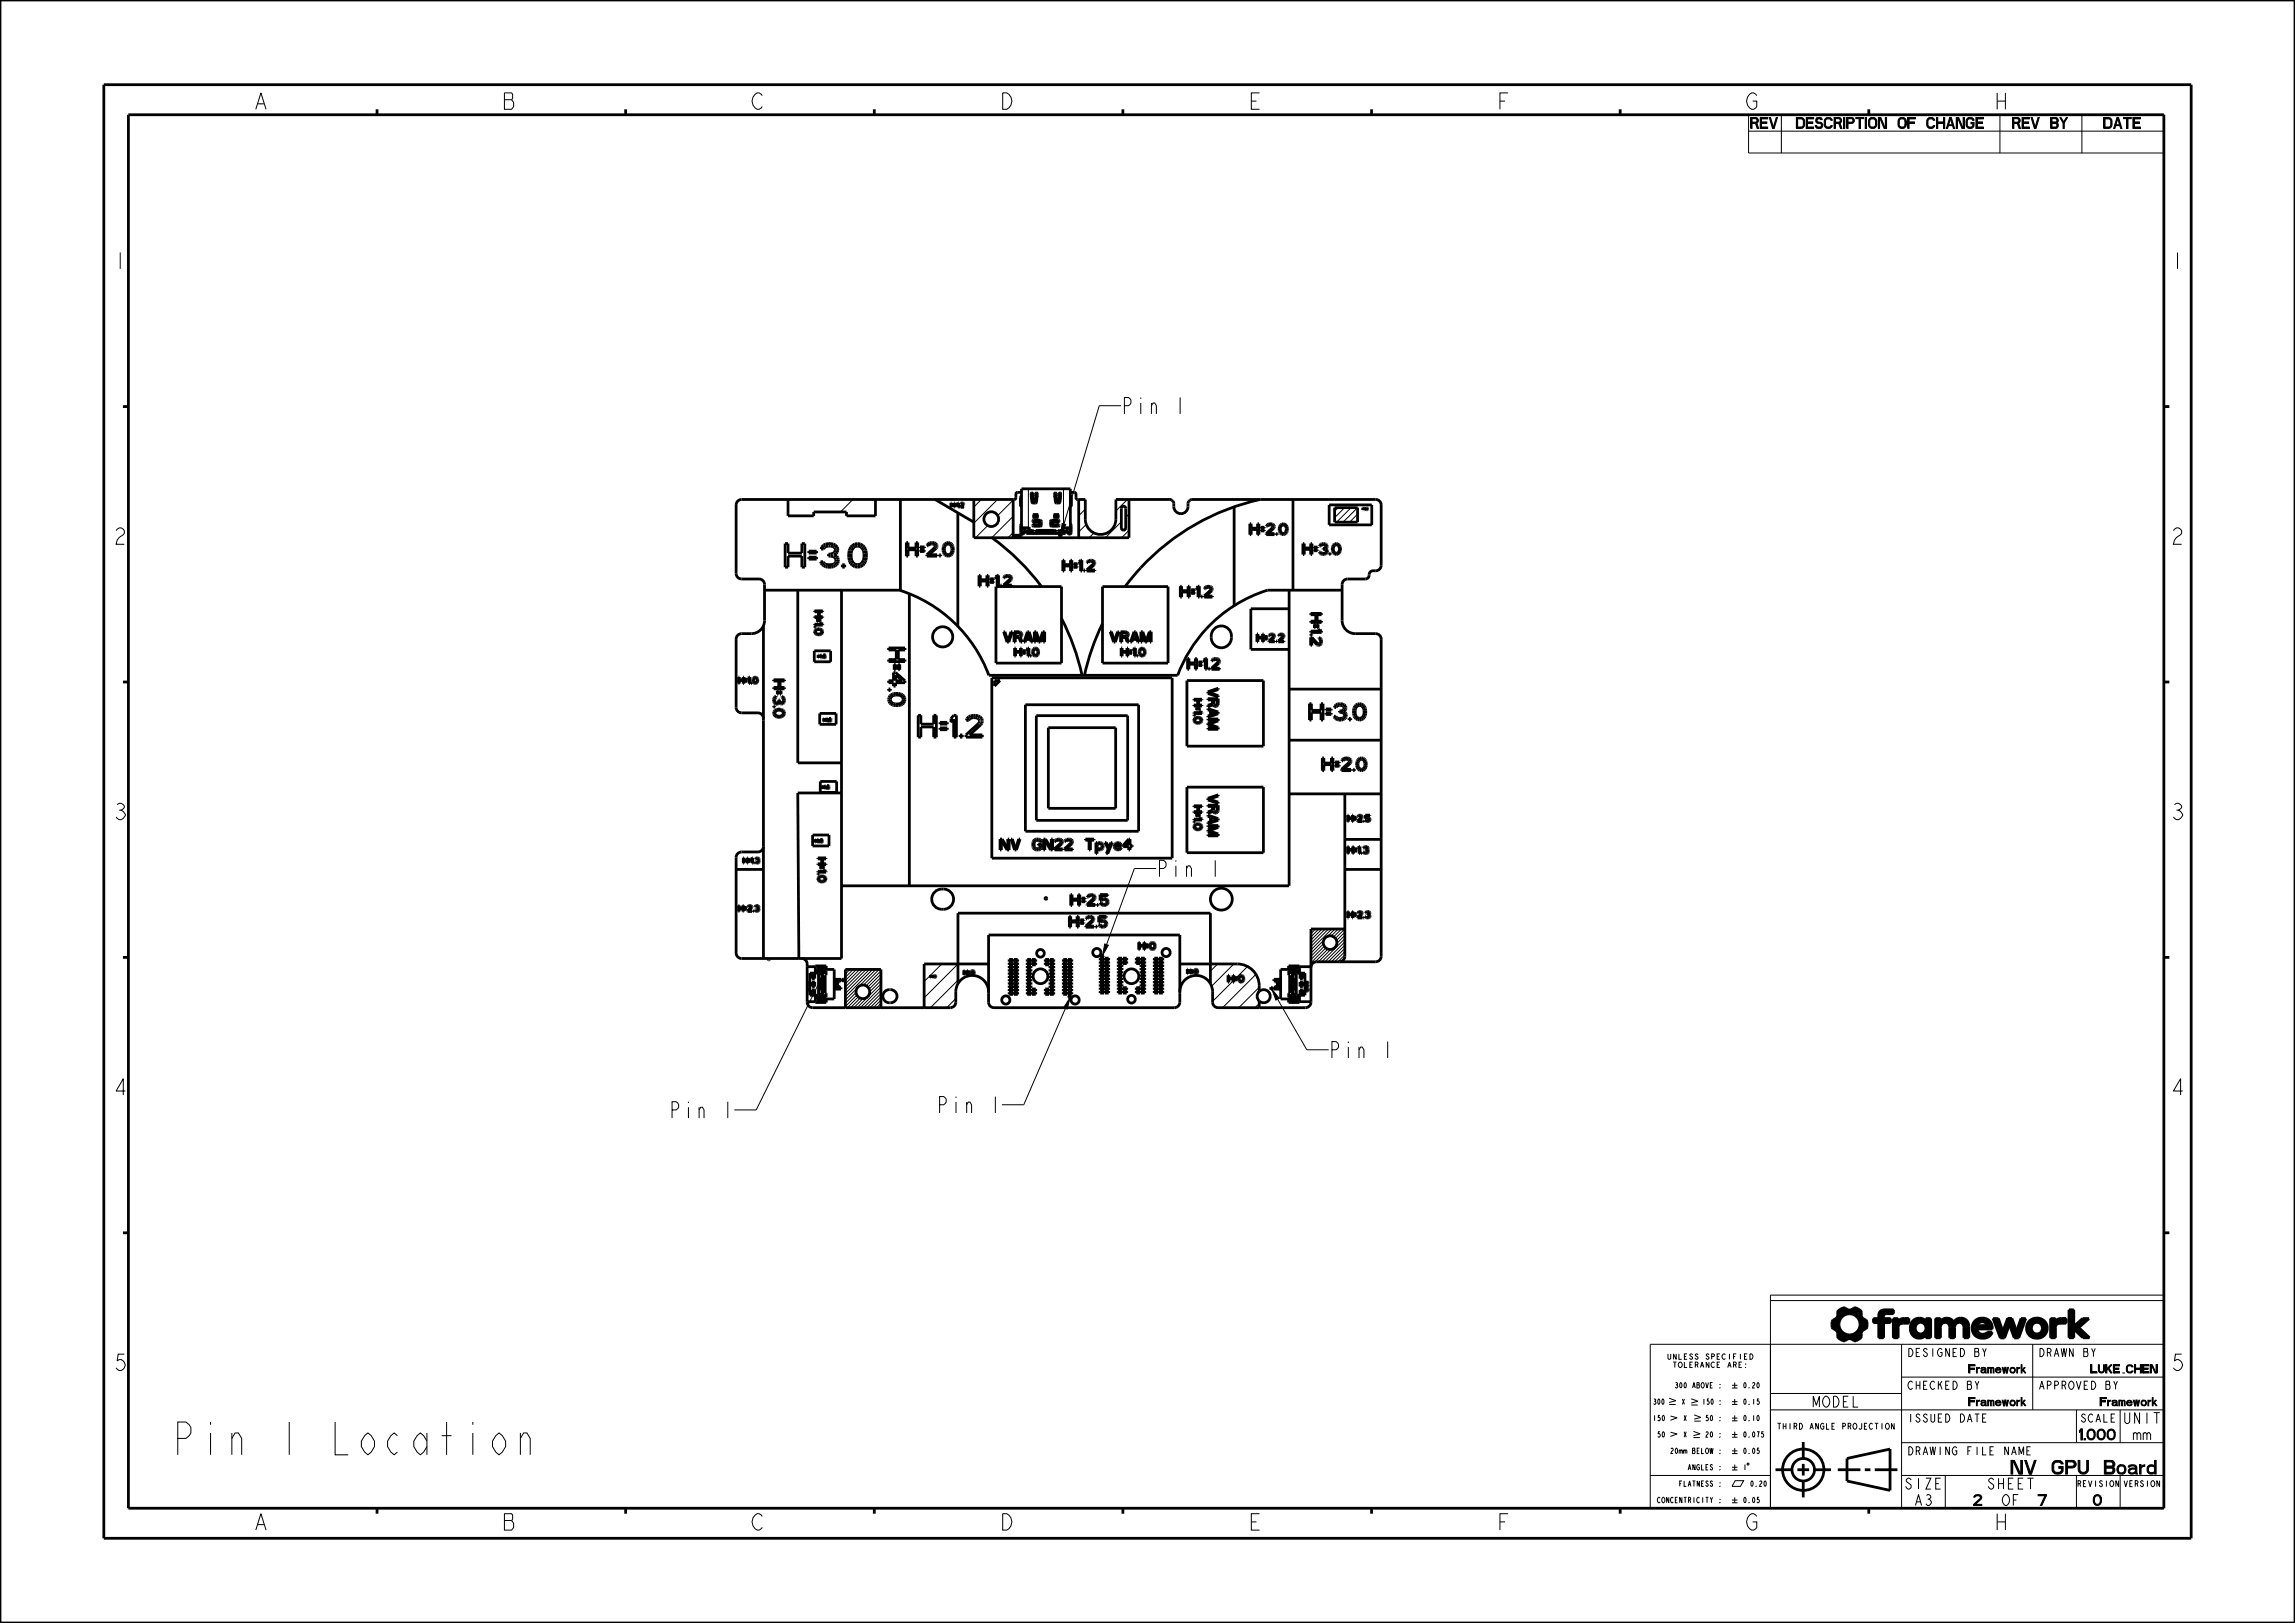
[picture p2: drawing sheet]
<svg xmlns="http://www.w3.org/2000/svg" width="420mm" height="297mm" viewBox="0 0 420 297" stroke-linecap="round" stroke-linejoin="round" font-family="sans-serif">
<defs><g id="words">
<text font-size="7.8" x="31.3" y="266.2">Pin 1 Location</text>
<g font-size="3.9">
<text x="46.2" y="20">A</text>
<text x="91.7" y="20">B</text>
<text x="137.2" y="20">C</text>
<text x="182.7" y="20">D</text>
<text x="228.2" y="20">E</text>
<text x="273.7" y="20">F</text>
<text x="319.2" y="20">G</text>
<text x="364.7" y="20">H</text>
<text x="20.5" y="49.2">1</text>
<text x="397" y="49.2">1</text>
<text x="205.2" y="75.7">Pin 1</text>
<text x="20.5" y="99.6">2</text>
<text x="397" y="99.6">2</text>
<text x="20.5" y="150">3</text>
<text x="397" y="150">3</text>
<text x="211.6" y="160.4">Pin 1</text>
<text x="243.2" y="193.6">Pin 1</text>
<text x="20.5" y="200.4">4</text>
<text x="171.4" y="203.7">Pin 1</text>
<text x="397" y="200.4">4</text>
<text x="122.4" y="204.6">Pin 1</text>
<text x="20.5" y="250.8">5</text>
<text x="397" y="250.8">5</text>
<text x="46.2" y="280">A</text>
<text x="91.7" y="280">B</text>
<text x="137.2" y="280">C</text>
<text x="182.7" y="280">D</text>
<text x="228.2" y="280">E</text>
<text x="273.7" y="280">F</text>
<text x="319.2" y="280">G</text>
<text x="364.7" y="280">H</text>
</g>
<g font-size="3.3">
<text x="365.8" y="269.8">NV</text>
<text x="373.1" y="269.8">GPU</text>
<text x="382.8" y="269.8">Board</text>
</g>
<g font-size="2.6">
<text x="320.4" y="23.5">REV</text>
<text x="327.6" y="23.5">DESCRIPTION OF CHANGE</text>
<text x="368.2" y="23.5">REV BY</text>
<text x="385" y="23.5">DATE</text>
<text x="331.6" y="257.5">MODEL</text>
<text x="379.1" y="263.5">1.000 mm</text>
<text x="388.5" y="260.5">UNIT</text>
<text x="348.5" y="272.5">SIZE</text>
<text x="350.2" y="275.5">A3</text>
<text x="361.1" y="275.5">2</text>
<text x="363.6" y="272.5">SHEET</text>
<text x="366.2" y="275.5">OF</text>
<text x="373" y="275.5">7</text>
<text x="383" y="275.5">0</text>
</g>
<g font-size="2">
<text x="349" y="248.3">DESIGNED BY</text>
<text x="357.8" y="251.3">Framework</text>
<text x="373" y="248.3">DRAWN BY</text>
<text x="381.8" y="251.3">LUKE_CHEN</text>
<text x="349" y="254.3">CHECKED BY</text>
<text x="357.8" y="257.3">Framework</text>
<text x="373" y="254.3">APPROVED BY</text>
<text x="381.8" y="257.3">Framework</text>
<text x="349" y="260.3">ISSUED DATE</text>
<text x="380.7" y="260.3">SCALE</text>
<text x="349" y="266.3">DRAWING FILE NAME</text>
</g>
<g font-size="1.4">
<text x="325.4" y="261.6">THIRD ANGLE PROJECTION</text>
<text x="380.1" y="272.1">REVISION</text>
<text x="388.6" y="272.1">VERSION</text>
</g>
<g font-size="1.3">
<text x="305.2" y="248.8">UNLESS</text>
<text x="306.2" y="250.3">TOLERANCE</text>
<text x="312" y="248.8">SPECIFIED</text>
<text x="315.9" y="250.3">ARE:</text>
<text x="302.8" y="257">300</text>
<text x="306.6" y="254">300 ABOVE :</text>
<text x="307.9" y="257">X</text>
<text x="311.5" y="257">150 :</text>
<text x="318.9" y="254">0.20</text>
<text x="318.9" y="257">0.15</text>
<text x="302.7" y="260">150</text>
<text x="303.5" y="263">50</text>
<text x="308.2" y="260">X</text>
<text x="308.2" y="263">X</text>
<text x="312.1" y="260">50 :</text>
<text x="312.1" y="263">20 :</text>
<text x="318.9" y="260">0.10</text>
<text x="318.9" y="263">0.075</text>
<text x="305.8" y="266">20mm BELOW :</text>
<text x="309" y="269">ANGLES :</text>
<text x="318.9" y="266">0.05</text>
<text x="318.9" y="269">1</text>
<text x="303.5" y="275">CONCENTRICITY :</text>
<text x="307.4" y="272">FLATNESS :</text>
<text x="318.9" y="275">0.05</text>
<text x="320.2" y="272">0.20</text>
</g>
</g></defs>
<g fill="#000">
<path d="M337.2 239.4h.4zM336.6 239.7l.6-.3h.4l.5 .2zM336.5 239.8l1.7-.1zM336.4 239.9l.1-.1 1.7-.1 2.2 .1 .2 .3-4.3 .6zM338.8 239.6l.6-.3 .3 .1zM338.5 239.7l1.2-.3 .7 .4zM344.1 240l.7-.3h1.7v.7h-2.6zM335.4 243l1.2-.1 .1 .3-.8 .2zM335.4 241.6l1.4-.2-.3 .8 .1 .7-1.2 .1-.1-.7zM335.9 243.4l.8-.2 .3 .4 .5 .4-1.2 .6v-.8zM336.3 240.7l1.9-.3-.8 .3-.6 .7-1.3 .2 .6-.4zM337.3 245.4l.3-.1z"/>
<path d="M336.8 245.1l1.4-.1-.6 .3-.3 .1zM336.6 245h1.9zM338.2 240.4l2.4-.3v.6l-1 .1-.7-.3zM336.3 244.6l1.2-.6 .7 .3 2.4 .3-.2 .3-3.8 .1zM338.6 245l1.8-.1-1.1 .4zM339.3 245.3l.9-.2-.6 .3zM338.8 244.3l.7-.3 1.1-.1v.7zM339.6 240.8h1zM339.5 244l1.2-.2zM339.7 240.9h1zM339.6 243.9l1.1-.2zM339.8 241h.9l-.8 .1z"/>
<path d="M339.7 243.8l1-.1zM339.9 241.1l.8-.1 .1 .1-.8 .1zM339.9 243.6l.9-.1-.1 .2h-.9zM340 241.2l.8-.1v.1l-.7 .1zM340 243.5l.9-.1-.1 .1-.9 .1zM340.1 241.3l.7-.1 .7 .4-1.2 .1zM340.2 243.2l1.3-.1a1.97 1.97 0 0 1-1.5 .4zM340.3 241.7h1.3l-1.3 .1zM340.3 243l1.3-.1v.1l-1.4 .2zM340.3 241.8l1.3-.1v.1l-1.2 .1zM340.3 242.9l1.3-.1-1.3 .2zM340.4 241.9l1.2-.1 .1 .1-1.3 .2z"/>
<path d="M340.4 242.8l1.3-.1-.1 .1-1.3 .1zM340.4 242.1l1.3-.2v.2l-1.3 .1zM340.4 242.6l1.3-.1v.2l-1.3 .1zM340.4 242.2l1.3-.1v.2l-1.3 .2zM340.4 242.5l1.3-.2v.2l-1.3 .1zM342.9 241.3h.9l.9-.5v.5l-1.8 .7zM343.8 240.8l1-.1-1 .6zM343.8 240.7l1-.1v.1zM343.8 240.6l1.1-.1zM343.8 240.5l1.2-.1zM343.9 240.4h1.4zM342.9 242l1.8-.7h1.3v.7h-1.3v2.8h-.9v-2.8z"/>
<path d="M347.4 242.6v2.2h-.9zM346.5 241.3h.9v.6a1.14 1.14 0 0 1 1.1-.6h.8v.9h-.9a.92 .92 0 0 0-1 .4l-.9 2.2zM349.9 241.9l1.6 .1-1.7 .1zM349.6 243.2l.9-.2v.2l-.9 .2zM349.6 242.9l.9-.1v.2l-.9 .2zM349.6 243.4l.9-.2v.2l-.9 .1zM349.6 242.7l1-.1-.1 .2-.9 .1zM349.6 243.5l.9-.1 .1 .1-.9 .1zM349.6 242.6l1-.1v.1l-1 .1zM349.7 243.6l.9-.1 .1 .2-1 .1zM349.7 242.5l1-.1-.1 .1-1 .1zM349.7 243.8l1-.1v.1l-.9 .1z"/>
<path d="M349.7 242.3h1.1l-.1 .1-1 .1zM349.8 242.2l1.2-.1-.2 .2h-1.1zM349.8 243.9l.9-.1 .2 .1-1.1 .1zM349.8 244h1.2l-1.1 .1zM349.8 242.1l1.6-.1-1.6 .2zM350.7 241.3h1zM351.1 244.9h.4zM349.9 244.1l1.1-.1a.95 .95 0 0 0 1.4-.5v.8l-2.5-.1zM350.9 244.8h.9zM350.5 241.4l1.2-.1h.2zM350.2 241.6l.3-.2 1.4-.1 .3 .2zM350.5 244.7h1.6l-.3 .1h-.9z"/>
<path d="M350.4 244.6h1.8zM350.1 241.7l2.1-.2 .1 .1zM350.2 244.5l2.1-.1-.1 .2h-1.8zM350.1 241.7h2.3l-2.4 .1zM350.1 244.4l2.3-.1-2.2 .2zM350 241.8h2.4l-2.5 .1zM349.9 244.2l2.5 .1-2.3 .1zM352.4 241.3h.9v3.5h-.9v-1.3a1.15 1.15 0 0 0-.4-1.4l.4-.3zM349.9 241.9l2.5-.1-.4 .3zM354.2 241.3h.9v3.5h-.9zM355.9 242h2.7a.85 .85 0 0 0-.9 .9v1.9h-.9v-1.9a.83 .83 0 0 0-.9-.9zM355.3 241.6a1.4 1.4 0 0 1 2.2 .3l-1.7 .1-.4 .2-.2 .3-.1-.6z"/>
<path d="M357.8 241.6a1.46 1.46 0 0 1 2.4 .7l-.9 .1-.5-.4h-1.3zM359.3 242.4l.9-.1 .1 2.5h-.9v-1.9zM361 243.5l.8-.2 .1 .2-.9 .1zM361 242.5l.9-.2v.2l-.9 .1zM361 243.6l.9-.1v.1l-.9 .2zM361 242.3l1-.1-1 .3zM361 243.8l.9-.2 .1 .2-.9 .1zM361.1 242.2l1-.1-.1 .1-1 .1zM361.1 243.9l.9-.1 .1 .1-.9 .1zM361.2 242.1l1.1-.1-1.2 .2zM361.2 244l.9-.1 .2 .1-1.1 .1zM361.2 242l1.5-.1-1.5 .2z"/>
<path d="M361.2 244.1h1.3l-1.2 .1zM361.4 241.8a1.89 1.89 0 0 1 3.1 .5l-.9 .1a.9 .9 0 0 0-.9-.5l-1.5 .1zM361.3 244.2h1.5zM362.4 244.9l1.1-.1zM361.3 244.2l1.7-.1 .7-.3h.9l-.3 .5-2.8 .1zM361 242.6l.9-.1 2.7 .1v.5l-3.7 .1zM361.5 244.4l2.8-.1-.8 .5-1.1 .1zM363.6 242.4l.9-.1 .1 .3h-.9zM360.9 243.2l3.7-.1v.1h-2.8v.1l-.8 .2zM364.8 241.3h.9l.8 2.4-.4 1.1zM367.4 241.3h.8l.9 2.3 1.6-2.3-1.3 3.5h-.8l-.9-2.4-.9 2.4h-.7zM369.9 241.3h.8l-1.6 2.3z"/>
<path d="M370.9 243.2l.9-.2v.2l-.9 .1zM370.9 242.9l.9-.1v.2l-.9 .2zM370.9 243.3l.9-.1v.2l-.9 .1zM370.9 242.8l.9-.1v.1l-.9 .1zM370.9 243.5l.9-.1 .1 .1-.9 .1zM370.9 242.6l1-.1-.1 .2-.9 .1zM371 243.6l.9-.1v.2l-.9 .1zM371 242.5l1-.1-.1 .1-1 .1zM371 243.8l.9-.1 .1 .1-.9 .1zM371 242.3l1.1-.1-.1 .2-1 .1zM371.1 243.9l.9-.1 .2 .1-1.1 .1zM371.1 242.2l1.2-.1-1.3 .2z"/>
<path d="M371.1 244l1.1-.1 .2 .1-1.2 .1zM371.1 242.1l1.6-.1-1.6 .2zM371.4 241.8a1.94 1.94 0 0 1 3.2 .7l-.9 .1a.96 .96 0 0 0-1-.6l-1.6 .1zM371.2 244.1h3.1a1.97 1.97 0 0 1-3.1 0zM373.7 242.6l.9-.1 .1 .7-.2 .7-.2 .2h-1.4a1.06 1.06 0 0 0 .8-1.5zM376.2 242.6v2.2h-.9zM375.3 241.3h.9v.6a1.14 1.14 0 0 1 1.1-.6h.8v.9h-.9a.92 .92 0 0 0-1 .4l-.9 2.2zM378.6 239.7h.9v3l1.6-1.4h1.2l-1.9 1.6 2 1.9h-1.2l-1.7-1.6v1.6h-.9z"/>
</g>
<g fill="none" stroke="#000" stroke-width=".18">
<path d="M320 21h76v7h-76zM320 24h76M326 21v7M366 21v7M381 21v7M324 238h72M336.4 239.9l.1-.1 1.7-.1 2.2 .1 .2 .3-4.3 .6zM336.5 239.8l1.7-.1zM336.6 239.7l.6-.3h.4l.5 .2zM337.2 239.4h.4zM338.5 239.7l1.2-.3 .7 .4zM338.8 239.6l.6-.3 .3 .1z"/>
<path d="M344.1 240l.7-.3h1.7v.7h-2.6zM378.6 239.7h.9v3l1.6-1.4h1.2l-1.9 1.6 2 1.9h-1.2l-1.7-1.6v1.6h-.9zM305.5 257h1.2M305.5 255.9l1.2 .4M305.7 259.1l1.2 .3-1.2 .5M306.7 256.3l-1.2 .3M309.5 257.1h1.2M309.5 256l1.2 .4M310 258.9l1.3 .5M310.7 256.4l-1.2 .3M311.3 259.4l-1.3 .3M324 255h24"/>
<path d="M324 258h72M335.4 243l1.2-.1 .1 .3-.8 .2zM335.4 241.6l1.4-.2-.3 .8 .1 .7-1.2 .1-.1-.7zM335.9 243.4l.8-.2 .3 .4 .5 .4-1.2 .6v-.8zM336.3 240.7l1.9-.3-.8 .3-.6 .7-1.3 .2 .6-.4zM336.3 244.6l1.2-.6 .7 .3 2.4 .3-.2 .3-3.8 .1zM336.6 245h1.9zM336.8 245.1l1.4-.1-.6 .3-.3 .1zM337.3 245.4l.3-.1zM338.2 240.4l2.4-.3v.6l-1 .1-.7-.3zM338.6 245l1.8-.1-1.1 .4zM338.8 244.3l.7-.3 1.1-.1v.7z"/>
<path d="M339.3 245.3l.9-.2-.6 .3zM339.5 244l1.2-.2zM339.6 240.8h1zM339.6 243.9l1.1-.2zM339.7 240.9h1zM339.7 243.8l1-.1zM339.8 241h.9l-.8 .1zM339.9 241.1l.8-.1 .1 .1-.8 .1zM339.9 243.6l.9-.1-.1 .2h-.9zM340 241.2l.8-.1v.1l-.7 .1zM340 243.5l.9-.1-.1 .1-.9 .1zM340.1 241.3l.7-.1 .7 .4-1.2 .1z"/>
<path d="M340.2 243.2l1.3-.1a1.97 1.97 0 0 1-1.5 .4zM340.3 241.7h1.3l-1.3 .1zM340.3 243l1.3-.1v.1l-1.4 .2zM340.3 241.8l1.3-.1v.1l-1.2 .1zM340.3 242.9l1.3-.1-1.3 .2zM340.4 241.9l1.2-.1 .1 .1-1.3 .2zM340.4 242.8l1.3-.1-.1 .1-1.3 .1zM340.4 242.1l1.3-.2v.2l-1.3 .1zM340.4 242.6l1.3-.1v.2l-1.3 .1zM340.4 242.2l1.3-.1v.2l-1.3 .2zM340.4 242.5l1.3-.2v.2l-1.3 .1zM342.9 241.3h.9l.9-.5v.5l-1.8 .7z"/>
<path d="M342.9 242l1.8-.7h1.3v.7h-1.3v2.8h-.9v-2.8zM343.8 240.8l1-.1-1 .6zM343.8 240.7l1-.1v.1zM343.8 240.6l1.1-.1zM343.8 240.5l1.2-.1zM343.9 240.4h1.4zM346.5 241.3h.9v.6a1.14 1.14 0 0 1 1.1-.6h.8v.9h-.9a.92 .92 0 0 0-1 .4l-.9 2.2zM347.4 242.6v2.2h-.9zM348 252h48M348 246v30M349.6 242.9l.9-.1v.2l-.9 .2zM349.6 243.2l.9-.2v.2l-.9 .2z"/>
<path d="M349.6 243.4l.9-.2v.2l-.9 .1zM349.6 242.7l1-.1-.1 .2-.9 .1zM349.6 243.5l.9-.1 .1 .1-.9 .1zM349.6 242.6l1-.1v.1l-1 .1zM349.7 243.6l.9-.1 .1 .2-1 .1zM349.7 242.5l1-.1-.1 .1-1 .1zM349.7 243.8l1-.1v.1l-.9 .1zM349.7 242.3h1.1l-.1 .1-1 .1zM349.8 243.9l.9-.1 .2 .1-1.1 .1zM349.8 242.2l1.2-.1-.2 .2h-1.1zM349.8 244h1.2l-1.1 .1zM349.8 242.1l1.6-.1-1.6 .2z"/>
<path d="M349.9 244.1l1.1-.1a.95 .95 0 0 0 1.4-.5v.8l-2.5-.1zM349.9 244.2l2.5 .1-2.3 .1zM349.9 241.9l2.5-.1-.4 .3zM349.9 241.9l1.6 .1-1.7 .1zM350 241.8h2.4l-2.5 .1zM350.1 244.4l2.3-.1-2.2 .2zM350.1 241.7l2.1-.2 .1 .1zM350.1 241.7h2.3l-2.4 .1zM350.2 244.5l2.1-.1-.1 .2h-1.8zM350.2 241.6l.3-.2 1.4-.1 .3 .2zM350.4 244.6h1.8zM350.5 244.7h1.6l-.3 .1h-.9z"/>
<path d="M350.5 241.4l1.2-.1h.2zM350.7 241.3h1zM350.9 244.8h.9zM351.1 244.9h.4zM352.4 241.3h.9v3.5h-.9v-1.3a1.15 1.15 0 0 0-.4-1.4l.4-.3zM354.2 241.3h.9v3.5h-.9zM355.3 241.6a1.4 1.4 0 0 1 2.2 .3l-1.7 .1-.4 .2-.2 .3-.1-.6zM355.9 242h2.7a.85 .85 0 0 0-.9 .9v1.9h-.9v-1.9a.83 .83 0 0 0-.9-.9zM357.8 241.6a1.46 1.46 0 0 1 2.4 .7l-.9 .1-.5-.4h-1.3zM359.3 242.4l.9-.1 .1 2.5h-.9v-1.9zM360.9 243.2l3.7-.1v.1h-2.8v.1l-.8 .2zM361 242.6l.9-.1 2.7 .1v.5l-3.7 .1z"/>
<path d="M361 243.5l.8-.2 .1 .2-.9 .1zM361 242.5l.9-.2v.2l-.9 .1zM361 243.6l.9-.1v.1l-.9 .2zM361 242.3l1-.1-1 .3zM361 243.8l.9-.2 .1 .2-.9 .1zM361.1 242.2l1-.1-.1 .1-1 .1zM361.1 243.9l.9-.1 .1 .1-.9 .1zM361.2 242.1l1.1-.1-1.2 .2zM361.2 244l.9-.1 .2 .1-1.1 .1zM361.2 242l1.5-.1-1.5 .2zM361.2 244.1h1.3l-1.2 .1zM361.3 244.2l1.7-.1 .7-.3h.9l-.3 .5-2.8 .1z"/>
<path d="M361.3 244.2h1.5zM361.4 241.8a1.89 1.89 0 0 1 3.1 .5l-.9 .1a.9 .9 0 0 0-.9-.5l-1.5 .1zM361.5 244.4l2.8-.1-.8 .5-1.1 .1zM362.4 244.9l1.1-.1zM363.6 242.4l.9-.1 .1 .3h-.9zM364.8 241.3h.9l.8 2.4-.4 1.1zM367.4 241.3h.8l.9 2.3 1.6-2.3-1.3 3.5h-.8l-.9-2.4-.9 2.4h-.7zM369.9 241.3h.8l-1.6 2.3zM370.9 242.9l.9-.1v.2l-.9 .2zM370.9 243.2l.9-.2v.2l-.9 .1zM370.9 242.8l.9-.1v.1l-.9 .1zM370.9 243.3l.9-.1v.2l-.9 .1z"/>
<path d="M370.9 242.6l1-.1-.1 .2-.9 .1zM370.9 243.5l.9-.1 .1 .1-.9 .1zM371 242.5l1-.1-.1 .1-1 .1zM371 243.6l.9-.1v.2l-.9 .1zM371 242.3l1.1-.1-.1 .2-1 .1zM371 243.8l.9-.1 .1 .1-.9 .1zM371.1 242.2l1.2-.1-1.3 .2zM371.1 243.9l.9-.1 .2 .1-1.1 .1zM371.1 242.1l1.6-.1-1.6 .2zM371.1 244l1.1-.1 .2 .1-1.2 .1zM371.2 244.1h3.1a1.97 1.97 0 0 1-3.1 0zM371.4 241.8a1.94 1.94 0 0 1 3.2 .7l-.9 .1a.96 .96 0 0 0-1-.6l-1.6 .1z"/>
<path d="M372 246v12M373.7 242.6l.9-.1 .1 .7-.2 .7-.2 .2h-1.4a1.06 1.06 0 0 0 .8-1.5zM375.3 241.3h.9v.6a1.14 1.14 0 0 1 1.1-.6h.8v.9h-.9a.92 .92 0 0 0-1 .4l-.9 2.2zM376.2 242.6v2.2h-.9zM380 258v6M388 258v6M396 246h-94v30h94v-39h-72v39M302 270h22M305.7 262.1l1.2 .3-1.2 .5M309.9 263.1h1.2M309.9 261.9l1.2 .5M310 260.1h1.2"/>
<path d="M311.1 262.4l-1.2 .3M348 264h48M348 270h48M356 270v6M380 270v6M388 270v6"/>
</g>
<g fill="none" stroke="#000" stroke-width=".51">
<path d="M0 0h420v297h-420zM19 15.5h382v266h-382zM23.5 21h372.5v255h-372.5zM69 20v1M114.5 20v1M160 20v1M205.5 20v1M251 20v1M296.5 20v1M342 20v1M22.5 74.4h1M396 74.4h1"/>
<path d="M22.5 124.8h1M396 124.8h1M22.5 175.2h1M396 175.2h1M22.5 225.6h1M336.4 239.9l.7-.5h.5a1.25 1.25 0 0 0 1.7 0l.3-.1 .5 .3 .5 .5a1.25 1.25 0 0 0 .9 1.5 1.44 1.44 0 0 1 .1 1.4l-.1 .1a1.25 1.25 0 0 0-.9 1.5l-.1 .2-.4 .3-.8 .2a1.25 1.25 0 0 0-1.7 0l-.3 .1a1.35 1.35 0 0 1-1-1.6l-1-.9v-.9l.1-.4a1.25 1.25 0 0 0 .9-1.5zM344.1 240l.6-.3h1.8v.7h-1.4l-.3 .3-.1 .6h1.3v.7h-1.3v2.8h-.9v-2.8h-.9v-.7h.9l.1-.8zM378.6 239.7h.9v3l1.6-1.4h1.2l-1.9 1.6 2 1.9h-1.2l-1.7-1.6v1.6h-.9zM396 225.6h1M346.5 241.3h.9v.6l.2-.4 .4-.2h1.3v.9h-1.3l-.5 .3-.1 2.3h-.9zM350.1 241.7l.6-.4 .6-.1 .7 .2 .4 .4v-.5h.9v3.5h-.9v-.5l-.4 .4-.6 .2-.7-.1-.6-.4-.4-.6-.1-.8 .1-.7zM354.2 241.3h.9v.6l.7-.6 .8-.1 .6 .3 .3 .5 .4-.5 .5-.2 .7-.1 .5 .2 .4 .4 .3 .6v2.4h-.9v-2.2l-.3-.4-.5-.2-.5 .2-.3 .4-.1 2.2h-.9v-2.2l-.3-.4-.5-.2-.5 .2-.3 .4-.1 2.2h-.9z"/>
<path d="M361.4 241.7l.6-.4 .7-.1 .7 .1 .6 .4 .5 .6 .1 .9h-2.8l.3 .6 .5 .3h.6l.5-.3h.9l-.3 .5-.6 .4-.8 .2-.8-.1-.6-.4-.4-.6-.2-.7 .1-.8zM362.1 242.1l.4-.2h.5l.4 .3 .3 .4h-1.9zM364.8 241.3h.9l.8 2.4 .9-2.4h.8l.9 2.3 .8-2.3h.8l-1.3 3.5h-.8l-.9-2.4-.9 2.4h-.7zM375.3 241.3h.9v.6l.2-.4 .4-.2h1.3v.9h-1.3l-.5 .3-.1 2.3h-.9zM69 276v1M114.5 276v1M160 276v1M205.5 276v1M251 276v1M296.5 276v1M324.9 269h3.2M328.9 269h2.2"/>
<path d="M330 263.9v3.2M330 267.9v2.1M330 270.8v3.2M331.9 269h3.2M336.3 269h4.2M338 266.9l7.9-1.7v7.5l-7.9-1.7zM341.3 269h1M342 276v1M343.1 269h4.1"/>
<circle cx="338.5" cy="242.3" r="1.93"/>
<circle cx="351.5" cy="243.1" r="1.03"/>
<circle cx="372.8" cy="243.1" r="1.88"/>
<circle cx="372.8" cy="243.1" r="1.04"/>
<circle cx="330" cy="269" r="3.8"/>
<circle cx="330" cy="269" r="2.06"/>
</g>
<!-- layer: ASSEM_MEM -->
<g fill="none" stroke="#000" stroke-width=".51">
<path d="M143.7 99.5h.5v1.7h2.5v-1.7h.6v4.3h-.6v-2h-2.5v2h-.5zM144.2 91.4v3h4.7v-.7h6v.7h5.3v-3M150.7 99.7a2.04 2.04 0 0 1 2.5 .4 1.14 1.14 0 0 1-.5 1.5 1.1 1.1 0 0 1 .7 1.1 1.1 1.1 0 0 1-.9 1 1.76 1.76 0 0 1-2.3-.9h.4a1.48 1.48 0 0 0 2.4 0v-.4a1.06 1.06 0 0 0-1.4-.6v-.4a.99 .99 0 0 0 1.3-.9 1.32 1.32 0 0 0-2.2 0h-.4l.1-.4zM155.9 99.8a1.63 1.63 0 0 1 1.8-.1 1.63 1.63 0 0 1 .9 1.5 2.04 2.04 0 0 1-1.7 2.6 2.15 2.15 0 0 1-1.5-3l.3-.7zM164.8 91.4v16.7M165.9 99.3h.3v1h1.4v-1h.3v2.5h-.3v-1.2h-1.4v1.2h-.3zM169.9 99.4a.96 .96 0 0 1 1.6 .6l-.2 .3-1.3 1.2h1.5v.3h-1.9v-.3l1.6-1.5a.7 .7 0 0 0-1.3-.1h-.2zM171.1 91.4l7.1 4.2M172.9 99.5a1.03 1.03 0 0 1 1.3 .1 1.03 1.03 0 0 1 .3 1.2 .94 .94 0 0 1-1 1 .94 .94 0 0 1-.9-1v-.8zM173.1 99.7a.68 .68 0 0 1 .8-.1 .68 .68 0 0 1 .3 .7 .79 .79 0 0 1-.1 .9 .79 .79 0 0 1-.8 .3 1.28 1.28 0 0 1-.2-1.8zM174 92h.1v.3h.5v-.3h.1v.8h-.1v-.4h-.5v.4h-.1zM174.8 92.3h.3z"/>
<path d="M174.8 92.5l.3 .1zM175.3 93.8v20.8M175.3 92h.1v.8h-.1v-.6l-.1 .1zM175.6 92.7l.1 .1zM175.9 92.1a.27 .27 0 0 1 .3-.1 .27 .27 0 0 1 .1 .4l-.4 .3 .5 .1h-.6l.5-.5a.24 .24 0 0 0-.2-.2 .24 .24 0 0 0-.3 .1zM178.2 91.4v7h28.4v-7M181.5 98.4a42.2 42.2 0 0 1 9.1 8.9M185.4 91.4v7M185.7 97.8l.1 .2h.3v-.2v.5v-.2h-.3l-.1 .2zM186.2 98h.2zM186.2 98.1h.2zM186.5 97.8h.3"/>
<path d="M186.5 97.8v.1M186.8 97.8a.24 .24 0 0 1 .1 .4 .24 .24 0 0 1-.4 0 .24 .24 0 0 1 0-.3M186.9 95.9l-.1 .3v1.3a.3 .3 0 0 0 .3 .2 .3 .3 0 0 0 .3-.3M186.9 90.8l-.2 .3v1.3l.2 .3M186.9 90.1h-.8l-.2 .3v.9l-.3 .1h-49.9a1 1 0 0 0-1 1v12.6a1 1 0 0 0 1 1h3.2a1 1 0 0 1 1 1v6.6a2.4 2.4 0 0 1-2.4 2.4h-1.8a1 1 0 0 0-1 1v12.5a1 1 0 0 0 1 1h3a1 1 0 0 1 1 1M186.9 96.6h1.4M187 97.4h.8M187 96.6v.2M187.2 97.4l-.3 .1v-8h9v8l-.3-.1M187.2 96.6h.1M187.5 96.6v.8M187.6 97.3h1.5h-1.3v.3h7.2v-.3h-1.2h1.4"/>
<path d="M187.8 96.6h.1M188.2 96.6l.1 .2v.4M188.2 96.6h.1M188.3 96.6l.1 .4 .6 .1v.5M188.3 96.6h.1M188.3 97.2h.1M188.5 97h-.2M188.8 90.2v1.2M188.8 91.6h.2M188.8 91.8h.2M188.8 91.8h.1M189 90.4v.3"/>
<path d="M189 91.6v.2M189 94.6v.1M189 94.6h1M189 95.3l.1-.1h1.3l.2 .2-.1 .8-1.4 .1-.1-.1M189 95.4l.1 .1h1l.1 .1-.1 .4h-1l-.1 .2M189 95.3v.1M189 96.2h.1M189 94.2h1M189 91.4v.7M189.1 96.1h1.5M189.1 95.4h1.5M189.1 97.2h-1.5v.2"/>
<path d="M189.3 91.8v.3M189.3 91.8h.2M189.3 91.8l-.2-.2-.1-1.3-.2-.1-.1 .5 .1 1.2 .2 .2M189.3 91.8l.2-.2 .1-1.3 .1-.1 .1 .5-.1 1.2-.2 .2h-.5M189.3 91.7v.1M189.5 91.6h.1M189.5 91.6v.2M189.5 90.9v1.1M189.7 97.3h3.5zM189.7 97.2h3.5M189.7 97.6v-.4l.1-.2h3.2l.2 .2-.1 .4M189.8 90.3v.1"/>
<path d="M189.8 90.7v.2M190 94.6v.1M190.1 95.5h.5M190.1 96h.5M190.2 95.7l.1 .3M192.3 96.1h1.5M192.3 96h.4M192.3 95.5h.4M192.3 95.4h1.5M192.6 95.7v.3M192.8 94.6v.1M192.8 94.6h1"/>
<path d="M192.8 94.2h1M193 90.7l.2 1.3 .6 .1M193 90.3l.1-.1 .2 .1 .1 1.3 .1 .2M193 90.7h.1M193 90.4h.1M193 90.3v.6M193.3 90.9v1.1M193.3 91.6v.2M193.3 91.8h.2M193.5 91.7v.1M193.5 91.8l.3-.2 .1-1.3 .1-.1 .1 .5-.1 1.2-.2 .2M193.5 91.8v.3"/>
<path d="M193.8 97.2h1.4v.2M193.8 96.1v.1M193.8 91.4v.7M193.8 91.8h.2M193.8 91.6h.2M193.8 95.3l-.1-.1h-1.2l-.2 .2v.8l1.4 .1 .1-.1M193.8 95.4l-.1 .1h-1l-.1 .1 .1 .4 1.1 .1M193.8 95.3v.1M193.8 96.2h.1M193.8 91.6v.2M193.8 94.6v.1M193.9 90.4v.3"/>
<path d="M194 91.8h.1M194 90.2v1.2M194.1 97.8l.2 .4h-.5zM194.3 97h.2M194.5 96.6h1.4v.2M194.5 96.6h.1M194.5 96.6l-.1 .4-.6 .1v.5M194.6 96.6h.1M194.6 96.6l-.1 .2v.4M195 96.6h.1M195 97.4h.9M195.3 96.6v.8"/>
<path d="M195.6 96.6h.1M195.9 90.1h.7l.3 .2v.8l.2 .3h1.5v3.6a2.8 2.8 0 0 0 2.8 2.8 2.8 2.8 0 0 0 2.8-2.8v-3.6h9.9l.4 .1 .3 .6a1.37 1.37 0 0 0 .6 1.7 1.37 1.37 0 0 0 1.8-.3l.1-.4 .2-1.2 .3-.4 .3-.1h33.7a1 1 0 0 1 1 1v11.1a1.12 1.12 0 0 1-1.5 1 .9 .9 0 0 0-.8 1l-.4 .4-.2 .1h-3.3a1 1 0 0 0-1 1v6.6a2.4 2.4 0 0 0 2.4 2.4h3.8a1 1 0 0 1 1 1v58a1 1 0 0 1-1 1h-10.9l-.7 .3-.3 .7M195.9 95.9l.1 .3v1.3a.3 .3 0 0 1-.3 .2 .3 .3 0 0 1-.3-.3M195.9 90.8l.2 .3v1.3l-.2 .3M197.4 91.4v7M205.3 92.8a.4 .4 0 0 1 .4-.2 .4 .4 0 0 1 .3 .4v3.6a.4 .4 0 0 1-.4 .4 .4 .4 0 0 1-.4-.4zM225.9 92.7v18.1M228.7 95.8h.3v.9h1.1v-.9h.3v2h-.3v-.9h-1.1v.9h-.3zM230.6 91.4a42.2 42.2 0 0 0-24.7 15.9M230.7 96.5h.7v.2h-.7zM230.7 97h.7v.2h-.7zM232 96a.72 .72 0 0 1 .8-.2 .72 .72 0 0 1 .4 .8l-1.1 1h1.1v.2h-1.5v-.2l1.2-1a.48 .48 0 0 0-.3-.6 .48 .48 0 0 0-.6 .3h-.2z"/>
<path d="M233.6 97.6h.2v.2h-.2zM234.4 96a.82 .82 0 0 1 1 .1 .82 .82 0 0 1 .2 .9 .75 .75 0 0 1-.8 .8 .75 .75 0 0 1-.7-.8v-.6zM234.5 96.2l.1-.1a.79 .79 0 0 1 .9 .6 .79 .79 0 0 1-.4 .9 .79 .79 0 0 1-.8-.5 .79 .79 0 0 1 .2-.9zM236.6 91.4v16.6M238.4 99.5h.3v.8h1.2v-.8h.2v2h-.2v-1h-1.2v1h-.3zM241.7 99.6a.7 .7 0 0 1 .8-.1 .7 .7 0 0 1 .4 .7l-.3 .2a.53 .53 0 0 1 .3 .7 .53 .53 0 0 1-.5 .4l-.7-.2-.3-.3h.3a.6 .6 0 0 0 .5 .3 .6 .6 0 0 0 .5-.5 .49 .49 0 0 0-.6-.3v-.1a.46 .46 0 0 0 .6-.5l-.4-.2-.8 .2zM243.2 92.4h7.8v3.7h-7.8zM244.1 99.6a.82 .82 0 0 1 1 .1 .82 .82 0 0 1 .2 1 .75 .75 0 0 1-.7 .8 .75 .75 0 0 1-.8-.8l.1-.6zM244.2 99.8l.2-.1a.79 .79 0 0 1 .8 .6 .79 .79 0 0 1-.4 .9 .79 .79 0 0 1-.8-.5 .79 .79 0 0 1 .2-.9zM244.2 92.9h4.2v2.7h-4.2zM249.4 92.9l.1 .2h.2v-.2v.4v-.2h-.2l-.1 .2zM249.8 93.1l.1 .1z"/>
<path d="M249.8 93h.1M249.8 93v.1M249.9 93v.1M250 93.1v.1M250 93v.1M250 93.2v.1M250 93.3h.1M250.1 93h.1M250.1 93h-.1M250.1 93.3h.1M250.1 93l.1 .3M250.2 93h-.1"/>
<path d="M250.2 93h.1M250.2 93v.3M250.2 93.3h.1M250.3 93.3h-.2M250.3 93h.1M250.3 93.2v.1M250.3 93v.1M250.3 93.1v.1M139.7 114.5v60.9M139.9 108h24.7a25.8 25.8 0 0 1 16.4 15.6h34.5a25.8 25.8 0 0 1 16.5-15.6h13.6M146 108.1v31.5h8M148 100.8h1.5v.4h-1.5z"/>
<path d="M148 102h1.5v.3h-1.5zM149 119.1h3v2h-3zM149.1 111.8h1.5v.2h-.6v.8h.6v.2h-1.5v-.2h.7v-.8h-.7zM149.1 114.2h1.2l-.2-.2h.2l.3 .2v.2h-1.5zM149.1 114.7h.1v.1h-.1zM149.2 115.3a.76 .76 0 0 1 .9-.2 .76 .76 0 0 1 .4 .7 .76 .76 0 0 1-.8 .4 .76 .76 0 0 1-.6-.8zM149.3 115.4a.56 .56 0 0 1 .7-.2 .56 .56 0 0 1 .3 .7 .56 .56 0 0 1-.7 .1 .56 .56 0 0 1-.3-.6zM149.6 113.3h.1v.5h-.1zM149.7 119.8l.1 .3h.3l.1-.3v.6l-.1-.3h-.3l-.1 .3zM150 113.3h.1v.5h-.1zM150.4 119.8v.6v-.5l-.1 .1zM150.7 119.8h.4l-.4 .1v.2a.21 .21 0 0 1 .4 0 .21 .21 0 0 1-.1 .3 .21 .21 0 0 1-.3-.1h.2l.1-.1-.1-.1h-.2z"/>
<path d="M154 108v67.4h-18.3a1 1 0 0 1-1-1v-17.5a1 1 0 0 1 1-1h3a1 1 0 0 0 1-1M154.1 103.3h.5v.5h-.5zM156.2 100.2a1.17 1.17 0 0 1 1.4-.1 1.17 1.17 0 0 1 .5 1.2 1.57 1.57 0 0 1-1.2 2 1.24 1.24 0 0 1-1.1-1.3l.1-1.2zM162.6 118.6h3v.3h-1.2v1.8h1.2v.4h-3v-.4h1.4v-1.8h-1.4zM166.4 108.6v53.5M168.4 100.1h.8v.2h-.8zM168.4 100.7h.8v.2h-.8zM171.9 101.5h.3v.3h-.3zM179.2 105.3h.2v.8h1.2v-.8h.3v2h-.3v-1h-1.2v1h-.2zM181.2 105.9h.7v.2h-.7zM181.2 106.4h.7v.2h-.7zM182.3 107.3h12v14h-12z"/>
<path d="M182.5 105.3h.2v2h-.2v-1.7l-.3 .3v-.3zM183.1 107.1h.2v.2h-.2zM183.7 115.6h.2l.6 1.7 .5-1.7h.3l-.7 1.9h-.3zM183.7 105.6a.75 .75 0 0 1 .9-.4 .75 .75 0 0 1 .5 .8l-1.1 1.1h1.2v.2h-1.6v-.2l1.2-1.1a.47 .47 0 0 0-.2-.6 .47 .47 0 0 0-.6 .2l-.3 .1zM185.6 115.6h.9a.5 .5 0 0 1 .5 .4 .5 .5 0 0 1-.3 .6l.4 .9h-.3l-.3-.8h-.7v.8h-.2zM185.7 118.6h.2v.6h.8v-.6h.2v1.5h-.2v-.7h-.8v.7h-.2zM185.8 115.8l.9 .1 .1 .4-.2 .1h-.8zM187.2 119.1h.5v.1h-.5zM187.2 119.4h.5v.2h-.5zM188 115.6h.3l.7 1.9h-.3l-.1-.5h-.8l-.2 .5h-.2zM188.1 118.6h.2v1.5h-.2v-1.3l-.2 .3v-.3zM188.2 115.8l.3 1.1h-.7z"/>
<path d="M188.5 119.9h.2v.2h-.2zM189.2 118.7a.72 .72 0 0 1 .9 .3 .72 .72 0 0 1-.2 1 .72 .72 0 0 1-.9-.4 .72 .72 0 0 1 .2-.9zM189.3 118.8h.1a.56 .56 0 0 1 .5 .5 .56 .56 0 0 1-.5 .6l-.3-.5zM189.3 115.6h.3l.6 1.7 .6-1.7h.4v1.9h-.3v-1.5l-.5 1.5h-.3l-.6-1.5v1.5h-.2zM194.3 113.2a42.2 42.2 0 0 1 3.7 10.4M194.5 102.5h.2v.8h1.2v-.8h.3v2h-.3v-.9h-1.2v.9h-.2zM196.5 103.1h.7v.2h-.7zM196.5 103.7h.7v.1h-.7zM197.7 102.5h.3v2h-.3v-1.7l-.2 .3v-.3zM198.3 104.3h.2v.2h-.2zM199.1 102.6a.72 .72 0 0 1 .8-.1 .72 .72 0 0 1 .4 .7l-1.1 1.1h1.2v.2h-1.5v-.2l1.1-1.1a.48 .48 0 0 0-.3-.6 .48 .48 0 0 0-.6 .4h-.2zM201.8 114.1a42.2 42.2 0 0 0-3.3 9.5"/>
<path d="M201.8 107.3h12v14h-12zM203.2 115.6h.2l.6 1.7 .5-1.7h.3l-.7 1.9h-.3zM205.1 115.6h.9a.5 .5 0 0 1 .5 .4 .5 .5 0 0 1-.3 .6l.4 .9h-.3l-.3-.8h-.7v.8h-.2zM205.2 118.6h.2v.6h.8v-.6h.2v1.5h-.2v-.7h-.8v.7h-.2zM205.3 115.8l.9 .1 .1 .4-.2 .1h-.8zM206.7 119.1h.5v.1h-.5zM206.7 119.4h.5v.2h-.5zM207.5 115.6h.3l.7 1.9h-.3l-.1-.5h-.8l-.2 .5h-.2zM207.6 118.6h.2v1.5h-.2v-1.3l-.2 .3v-.3zM207.7 115.8l.3 1.1h-.7zM208 119.9h.2v.2h-.2zM208.7 118.7a.72 .72 0 0 1 .9 .3 .72 .72 0 0 1-.2 1 .72 .72 0 0 1-.9-.4 .72 .72 0 0 1 .2-.9z"/>
<path d="M208.8 118.8h.1a.56 .56 0 0 1 .5 .5 .56 .56 0 0 1-.5 .6l-.3-.5zM208.8 115.6h.3l.6 1.7 .6-1.7h.4v1.9h-.3v-1.5l-.5 1.5h-.3l-.6-1.5v1.5h-.2zM216 107.3h.2v.8h1.2v-.8h.3v2h-.3v-1h-1.2v1h-.2zM218 107.9h.7v.2h-.7zM218 108.4h.7v.2h-.7zM219.2 107.3h.3v2h-.3v-1.7l-.2 .3v-.3zM219.8 109.1h.2v.2h-.2zM220.6 107.4a.72 .72 0 0 1 .8-.1 .72 .72 0 0 1 .4 .7l-1.1 1.1h1.2v.2h-1.5v-.2l1.1-1.1a.48 .48 0 0 0-.3-.6 .48 .48 0 0 0-.6 .3h-.2zM222.2 115.1a1.94 1.94 0 0 1 2.6 0 1.94 1.94 0 0 1 .3 2.5 1.91 1.91 0 0 1-2.5 .7 1.91 1.91 0 0 1-.9-2.4zM230 116h.2v.6h.9v-.6h.1v1.5h-.1v-.7h-.9v.7h-.2zM231.5 116.8h.5v.2h-.5zM231.5 116.5h.5v.1h-.5z"/>
<path d="M232.4 116.1a.49 .49 0 0 1 .6-.1 .49 .49 0 0 1 .2 .6l-.8 .7h.9v.2h-1.1v-.2l.8-.8a.34 .34 0 0 0-.2-.4 .34 .34 0 0 0-.4 .2h-.2zM233.5 117.3h.2v.2h-.2zM234.1 116.1a.49 .49 0 0 1 .6-.1 .49 .49 0 0 1 .2 .6l-.7 .7h.8v.2h-1.1v-.2l.9-.8a.34 .34 0 0 0-.3-.4 .34 .34 0 0 0-.4 .2h-.2zM235.9 108.1v54h-81.9M235.9 111.4h-7v7.4h7M239.9 116.6h.2l1 1.2a.48 .48 0 0 0 .6-.3 .48 .48 0 0 0-.3-.6v-.2a.77 .77 0 0 1 .5 .7 .77 .77 0 0 1-.6 .7l-.3-.1-.9-1v1.1h-.2zM239.9 116.1h.2v.2h-.2zM239.9 115.5h1.6l-.3-.3h.4l.3 .3v.2h-2zM239.9 112.2h2v.3h-.9v1.2h.9v.2h-2v-.2h.9v-1.2h-.9zM240.4 100.6h.7v.2h-.7zM240.4 100.1h.7v.2h-.7zM240.5 114.2h.2v.7h-.2z"/>
<path d="M241 114.2h.2v.7h-.2zM243.3 101.3h.2v.2h-.2zM135.2 123.9h.1v.5h.7v-.5h.2v1.2h-.2v-.6h-.7v.6h-.1zM136.4 124.3h.4v.1h-.4zM136.4 124.6h.4v.1h-.4zM137.1 123.9h.2v1.2h-.2v-1l-.1 .2zM137.5 125l.1 .1zM138 124a.54 .54 0 0 1 .7 .5 .54 .54 0 0 1-.7 .5 .77 .77 0 0 1 0-1zM138 124.1a.41 .41 0 0 1 .6 .4 .41 .41 0 0 1-.6 .4l-.1-.3zM141.6 124.4h2v.2h-.8v1.2h.8v.3h-2v-.3h.9v-1.2h-.9zM141.6 129.2h.2v.2h-.2zM141.7 130.1a1.1 1.1 0 0 1 1.9 .4 1.04 1.04 0 0 1-1 .8 1.04 1.04 0 0 1-1-.8z"/>
<path d="M141.8 127.5l.2-.1v.2a.6 .6 0 0 0-.2 .6 .6 .6 0 0 0 .4 .5 .49 .49 0 0 0 .3-.6h.2a.46 .46 0 0 0 .4 .5l.3-.4-.3-.8a.75 .75 0 0 1 .5 .8 .75 .75 0 0 1-.6 .6l-.4-.2a.53 .53 0 0 1-.6 .3 .53 .53 0 0 1-.4-.6zM141.9 130.2a.79 .79 0 0 1 .9-.3 .79 .79 0 0 1 .5 .8 .89 .89 0 0 1-1.5-.2zM142.3 126.4h.1v.7h-.1zM142.8 126.4h.1v.7h-.1zM150 130.6h3v2h-3zM150.5 120.3h.1M150.7 131.5l.1 .2h.3l.1-.2v.5l-.1-.2h-.3l-.1 .2zM151 120.2h.1M151.4 131.5v.5v-.5l-.1 .1zM151.5 132h.1M151.7 131.5h.4h-.3v.2a.21 .21 0 0 1 .3 0 .21 .21 0 0 1-.1 .4 .21 .21 0 0 1-.3-.2l.2 .1 .2-.1-.2-.2-.2 .1zM151.8 131.9h.1"/>
<path d="M162.6 126.1h.3v.3h-.3zM162.9 127.3a1.79 1.79 0 0 1 2.7 .3 1.29 1.29 0 0 1-1.8 1.5 1.13 1.13 0 0 1-1-.6 1.13 1.13 0 0 1 .1-1.2zM163.1 127.5a1.53 1.53 0 0 1 2.1 .2l.1 .3a1.22 1.22 0 0 1-1.8 .8l-.4-.3a.75 .75 0 0 1 0-1zM163.5 123.1h.4l1.7 1.5v.3h-1.7v.7h-.4v-.7h-.9v-.3h.9zM163.6 121.6h.3v1h-.3zM163.9 123.5l1.2 1.1h-1.2zM164.4 121.6h.3v1h-.3zM168 130.9h.5v1.6h2.4v-1.6h.5v4h-.5v-1.9h-2.4v1.9h-.5zM172 132.2h1.4v.3h-1.4zM172 133.2h1.4v.3h-1.4zM174.5 130.9h.5v4h-.5v-3.3l-.5 .6v-.7zM175.7 134.5h.4v.4h-.4z"/>
<path d="M177.3 131.2a1.96 1.96 0 0 1 2.4 .3 1.05 1.05 0 0 1-.2 1.1l-2.1 1.9h2.4v.4h-3v-.4l2.3-2.2 .2-.5a1.22 1.22 0 0 0-2 0h-.4v-.3zM181.5 124h33v33h-33zM182 124.5h1l-1 1zM187.7 129h20.7v23.1h-20.7zM189.7 131h16.7v19.1h-16.7zM191.9 133.2h12.3v14.7h-12.3zM217.2 124.5h14v12h-14zM217.3 120.5h.3v.8h1.1v-.8h.3v2h-.3v-.9h-1.1v.9h-.3zM218.5 130.8h.1v.2h-.1zM218.5 130.4h1.2l-.2-.2h.3l.2 .2v.2h-1.5zM218.5 128h1.5v.1h-.6v.9h.6v.2h-1.5v-.2h.7v-.9h-.7zM218.6 131.5a.76 .76 0 0 1 .9-.3 .76 .76 0 0 1 .4 .8 .76 .76 0 0 1-.8 .4 .76 .76 0 0 1-.6-.8z"/>
<path d="M218.7 131.5a.56 .56 0 0 1 .7-.1 .56 .56 0 0 1 .3 .6 .56 .56 0 0 1-.7 .2 .56 .56 0 0 1-.3-.7zM219 129.5h.1v.5h-.1zM219.3 121.6h.7v.2h-.7zM219.3 121.1h.7v.2h-.7zM219.4 129.5h.1v.5h-.1zM220.6 120.5h.2v2h-.2v-1.7l-.3 .3v-.3zM221 126.6l1.9-.7v.3l-1.6 .5 1.6 .6v.2l-1.9-.6zM221 127.8h1.9v1a.5 .5 0 0 1-.4 .5 .5 .5 0 0 1-.5-.3l-1 .3v-.2l.9-.3v-.7h-.9zM221 131.6h1.9v.3l-1.6 .6 1.6 .6v.4h-1.9v-.3h1.5l-1.5-.5v-.3l1.5-.6h-1.5zM221 129.7l1.9 .6v.3l-1.9 .6v-.2l.5-.1v-.8l-.5-.2zM221.2 122.3h.2v.2h-.2zM221.7 130.1l1.1 .4-1.1 .3z"/>
<path d="M222 120.6a.72 .72 0 0 1 .8-.1 .72 .72 0 0 1 .4 .7l-1.2 1.1h1.2v.2h-1.5v-.2l1.2-1.1a.48 .48 0 0 0-.4-.6 .48 .48 0 0 0-.5 .4h-.3zM222.1 128.1h.6v.7l-.1 .2h-.4zM235.9 135.5h16.9M235.9 126.1h16.9M239.6 128.8h.4v1.2h1.8v-1.2h.3v3h-.3v-1.4h-1.8v1.4h-.4zM242 138.7h.3v.9h1.3v-.9h.3v2.3h-.3v-1.1h-1.3v1.1h-.3zM242.6 130.5h1v.2h-1zM242.6 129.7h1v.3h-1zM244.3 139.4h.8v.2h-.8zM244.5 129a1.11 1.11 0 0 1 1.8 .6l-.2 .4-.2 .2a.8 .8 0 0 1 .5 1 .8 .8 0 0 1-.9 .6 1.13 1.13 0 0 1-1.4-.7h.3a1.02 1.02 0 0 0 1.7 0v-.3a.73 .73 0 0 0-1-.4v-.3a.68 .68 0 0 0 .9-.6 .91 .91 0 0 0-1.5 0h-.3zM245.8 138.8a.9 .9 0 0 1 1.5 .5l-.2 .4-1.2 1.1h1.4v.2h-1.8v-.2l1.5-1.5a.66 .66 0 0 0-1.2-.1h-.3zM246.9 131.5h.3v.3h-.3z"/>
<path d="M248.1 129a1.13 1.13 0 0 1 1.2-.1 1.13 1.13 0 0 1 .6 1.1 1.29 1.29 0 0 1-1.5 1.7 1.79 1.79 0 0 1-.3-2.7zM248.3 129.3a.81 .81 0 0 1 .9-.1 .81 .81 0 0 1 .4 .8 1.09 1.09 0 0 1-.8 1.5 1.22 1.22 0 0 1-.7-1.8zM248.6 138.9a.96 .96 0 0 1 1.2 .1 .96 .96 0 0 1 .2 1.1 .88 .88 0 0 1-.8 .9 .88 .88 0 0 1-.9-.9v-.7zM248.8 139.1a.63 .63 0 0 1 .7-.1 .63 .63 0 0 1 .3 .7 .72 .72 0 0 1-.2 .9 .72 .72 0 0 1-.8 0 1.29 1.29 0 0 1 0-1.5zM134.7 159.1h5M136 157h.2v.4h.5v-.4h.2v1h-.2v-.5h-.5v.5h-.2zM137 157.3l.4 .1zM137 157.5l.4 .1zM137.7 157h.1v1h-.1v-.9l-.2 .2zM137.9 157.9l.1 .1zM138.3 157a.31 .31 0 0 1 .5 0 .31 .31 0 0 1 0 .5 .27 .27 0 0 1 .2 .3 .27 .27 0 0 1-.3 .2l-.3-.1-.2-.2 .1 .1a.29 .29 0 0 0 .3 .1 .29 .29 0 0 0 .3-.2l-.4-.2 .3-.2a.3 .3 0 0 0-.2-.2 .3 .3 0 0 0-.4 .1zM138.4 157.8h.1"/>
<path d="M148.7 152.8h3v2h-3zM149.2 153.6v.2h.4v-.2v.6v-.3h-.4v.3zM149.7 157h1.5v.2h-.6v.9h.6v.1h-1.5v-.1h.7v-.9h-.7zM149.7 159.4h1.2l-.2-.2h.2l.3 .2v.2h-1.5zM149.7 159.9h.1v.1h-.1zM149.8 153.6l.1 .6-.1-.5-.1 .1zM150 154.1h.1M150.1 143h3v2h-3zM150.1 153.6h.4h-.3v.2a.21 .21 0 0 1 .3 .1 .21 .21 0 0 1-.1 .3 .21 .21 0 0 1-.3-.2l.3 .1 .1-.1-.1-.1h-.3zM150.2 158.5h.1v.5h-.1zM150.4 143.8v.2h.4l.1-.2v.5l-.1-.2h-.4v.2zM150.5 153.9h.1"/>
<path d="M150.6 158.5h.1v.5h-.1zM151 143.8l.1 .5-.1-.4-.1 .1zM151.2 144.3h.1M151.3 143.8h.4h-.3v.2a.21 .21 0 0 1 .3 .1 .21 .21 0 0 1-.1 .3 .21 .21 0 0 1-.3-.2l.3 .1 .1-.1-.1-.2-.3 .1zM151.7 144.1v.1M154 145.1h-8l.2 30.3M183 153.5h.4l1 1.7v-1.7h.3v2h-.4l-1-1.7v1.7h-.3zM185 153.5h.3l.5 1.8 .6-1.8h.3l-.7 2h-.3zM189.3 153.7l.4-.2a.74 .74 0 0 1 .9 .6h-.2l-.2-.3h-.5l-.3 .1-.1 .3v.7l.2 .3 .6 .1 .2-.1 .1-.5h-.4v-.3h.6v.7a.86 .86 0 0 1-.9 .5 .86 .86 0 0 1-.7-.7 1.11 1.11 0 0 1 .3-1.2zM191 153.5h.3l1.1 1.7v-1.7h.2v2h-.3l-1.1-1.7v1.7h-.2zM193.2 153.7a.72 .72 0 0 1 .8-.2 .72 .72 0 0 1 .4 .8l-1.1 1h1.2v.2h-1.5v-.2l1.1-1a.48 .48 0 0 0-.3-.6 .48 .48 0 0 0-.6 .3h-.2zM195.1 153.7a.72 .72 0 0 1 .8-.2 .72 .72 0 0 1 .4 .8l-1.2 1h1.2v.2h-1.5v-.2l1.2-1a.48 .48 0 0 0-.4-.6 .48 .48 0 0 0-.5 .3h-.3z"/>
<path d="M198.6 153.5h1.6v.3h-.6v1.7h-.3v-1.7h-.7zM200.6 154.2h.2v.2a.65 .65 0 0 1 .9 0 .65 .65 0 0 1 0 .9 .65 .65 0 0 1-.9 0v.9h-.2zM200.8 154.5a.49 .49 0 0 1 .8 0 .49 .49 0 0 1-.1 .8 .49 .49 0 0 1-.7-.2zM202.2 154.2h.3l.4 .9 .4-.9h.3l-.9 2h-.2l.3-.8zM204.1 154.4a.66 .66 0 0 1 .7-.2 .66 .66 0 0 1 .4 .7h-1.1a.49 .49 0 0 0 .4 .5 .49 .49 0 0 0 .5-.3h.2a.7 .7 0 0 1-1 .3 .7 .7 0 0 1-.1-1zM204.3 154.4h.1a.46 .46 0 0 1 .6 .2l-.9 .1zM206.6 153.5h.2v1.2h.4v.2h-.4v.6h-.2v-.6h-1v-.2zM206.6 153.9v.8h-.8zM217.2 144h14v12h-14zM218.5 150.3h.1v.2h-.1zM218.5 149.9h1.2l-.2-.2h.3l.2 .2v.2h-1.5zM218.5 147.5h1.5v.1h-.6v.9h.6v.2h-1.5v-.2h.7v-.9h-.7z"/>
<path d="M218.6 151a.76 .76 0 0 1 .9-.3 .76 .76 0 0 1 .4 .8 .76 .76 0 0 1-.8 .4 .76 .76 0 0 1-.6-.8zM218.7 151a.56 .56 0 0 1 .7-.1 .56 .56 0 0 1 .3 .6 .56 .56 0 0 1-.7 .2 .56 .56 0 0 1-.3-.7zM219 149h.1v.5h-.1zM219.4 149h.1v.5h-.1zM221 151.1h1.9v.3l-1.6 .6 1.6 .6v.4h-1.9v-.3h1.5l-1.5-.5v-.3l1.5-.6h-1.5zM221 147.3h1.9v1a.5 .5 0 0 1-.4 .5 .5 .5 0 0 1-.5-.3l-1 .3v-.2l.9-.3v-.7h-.9zM221 149.2l1.9 .6v.3l-1.9 .6v-.2l.5-.1v-.8l-.5-.2zM221 146.1l1.9-.7v.3l-1.6 .5 1.6 .6v.2l-1.9-.6zM221.7 149.6l1.1 .4-1.1 .3zM222.1 147.6h.6v.7l-.1 .2h-.4zM235.9 145.3h16.9M244.3 140h.8v.2h-.8z"/>
<path d="M246.1 145.3v29.7a1 1 0 0 1-1 1M246.1 159.1h6.7M246.1 153.6h6.7M246.6 154.9h.2v.5h.7v-.5h.2v1.3h-.2v-.6h-.7v.6h-.2zM246.6 149.2h.2v.4h.7v-.4h.1v1.2h-.1v-.6h-.7v.6h-.2zM247.6 140.8h.3v.2h-.3zM247.8 149.8h.4v.1h-.4zM247.8 149.5h.4v.1h-.4zM247.9 155.6h.5v.2h-.5zM247.9 155.3h.5v.1h-.5zM248.6 149.2a.4 .4 0 0 1 .5-.1 .4 .4 0 0 1 .1 .6l-.6 .5h.7v.2h-.9l.7-.8a.29 .29 0 0 0-.2-.4 .29 .29 0 0 0-.3 .2h-.2zM248.7 154.9h.2v1.3h-.2v-1.1l-.1 .2z"/>
<path d="M249.1 156.1h.2v.1h-.2zM249.5 150.2l.1 .2zM249.6 155a.41 .41 0 0 1 .6-.1 .41 .41 0 0 1 0 .6 .34 .34 0 0 1 .2 .4 .34 .34 0 0 1-.3 .3l-.5-.1-.1-.2h.1a.35 .35 0 0 0 .4 .2 .35 .35 0 0 0 .3-.4l-.4-.1 .3-.2a.31 .31 0 0 0-.2-.4 .31 .31 0 0 0-.4 .2h-.1zM249.8 149.2h.9v.1h-.7v.4a.44 .44 0 0 1 .6 0 .44 .44 0 0 1-.1 .7 .44 .44 0 0 1-.6-.2l-.1-.1h.2a.31 .31 0 0 0 .4 .1 .31 .31 0 0 0 .1-.4h-.7zM135.2 165.7h.1v.4h.6v-.4h.2v1.1h-.2v-.5h-.6v.5h-.1zM136.3 166l.3 .1zM136.3 166.3l.3 .1zM136.9 165.8a.37 .37 0 0 1 .5-.1 .37 .37 0 0 1 .2 .5l-.6 .5h.6v.1h-.8l.6-.7a.26 .26 0 0 0-.1-.3 .26 .26 0 0 0-.4 .1h-.1zM137.8 166.7l.1 .1zM138.3 165.8a.35 .35 0 0 1 .5-.1 .35 .35 0 0 1 0 .5 .29 .29 0 0 1 .1 .4 .29 .29 0 0 1-.3 .2l-.3-.1-.2-.2 .2 .1a.28 .28 0 0 0 .4 .1 .28 .28 0 0 0 .1-.4h-.3l.3-.2a.26 .26 0 0 0-.2-.3 .26 .26 0 0 0-.3 .1h-.2zM146.7 175.4a1 1 0 0 1 1 1v7a1 1 0 0 0 1 1h25.2a1 1 0 0 0 1-1 6.2 6.2 0 0 1 .2-3l.2-.4M147.7 176.9h1.5"/>
<path d="M148.2 179.7h-.2l.2 .1M148.6 178.2h.5v.9h-.5zM148.6 179.7h.5v.8h-.5zM148.7 179.8l.3 .2 .1-.2v.3l-.4-.3v.3zM148.7 178.6l.4 .2-.4 .2 .3-.2zM148.7 178.3h.4v.3l-.1-.3-.1 .2v-.2zM148.8 178.7v.2M149.2 177.8h.4M149.6 177.7l.1 .1-.1 .3M149.6 177.7v-.3h3.1v5.4h-3.1v-.3M149.6 177.7h1.6v.8h-.2v3.3h.2v.7h-1.6M149.7 177.4v-.5h1.1v.5"/>
<path d="M149.7 177.1h1.1M149.8 160.5a.76 .76 0 0 1 .9-.2 .76 .76 0 0 1 .4 .7 .76 .76 0 0 1-.8 .4 .76 .76 0 0 1-.6-.7zM149.8 178.2v3.8M149.8 178.2h.9v-.5h-1v.4h-1.5v4h1.5v.4h1v-.5h-.9M149.9 160.6a.56 .56 0 0 1 .7-.2 .56 .56 0 0 1 .3 .7 .56 .56 0 0 1-.7 .2 .56 .56 0 0 1-.3-.7zM150 179.8h1M150 179.3h1M150.2 179.3v.1M150.2 179.8v.1M150.4 178.2v.7h.2v.4M150.5 179.7v.1M150.5 179.2v.1"/>
<path d="M150.5 179.2h-.5v.3h.5M150.5 179.7h-.5v.3h.5M150.5 179.5v.2M150.5 180v.2M150.5 179.3h.1M150.5 179.4h.1M150.5 179.8h.1M150.5 179.9h.1M150.5 179.4v.1M150.5 179.9v.1M150.5 178.8h.5M150.5 178.2h.1"/>
<path d="M150.5 177.7v1.5M150.6 179.4v.4M150.6 179.9v.4M150.7 178h.5M150.7 177.8h.5M150.8 177.8h.1M151 177.8h.1M151 178h.1M151 179.9h-1M151 179.4h-1M151.2 177.4v-.6h-2v1.3M152.7 179.3h.8v.1h-.8"/>
<path d="M152.7 179.8h.8v.1h-.8M152.8 179.2h1.1v.3h-1.1zM152.8 179.8v.1zM152.8 179.3v.1M154 179.4l.5-.3v.5zM170.3 178.5v.1h.3v-.1v.4v-.2h-.3v.2zM170.7 178.7l.2 .1zM170.7 178.6h.2zM171 178.8h.1M171 178.8l.1 .1 .2-.1M171 178.5h.2M171 178.5v.3"/>
<path d="M171 178.5l.1 .4 .1-.4M171.1 163.2a1.96 1.96 0 0 1 2.7-.1 1.96 1.96 0 0 1 .2 2.7 1.96 1.96 0 0 1-2.8 .2 1.96 1.96 0 0 1-.1-2.8zM171.2 178.5l.1 .3M171.3 178.8h.1M176.4 177.6h.1v.3h.5v-.3h.1v.8h-.1v-.4h-.5v.4h-.1zM177.2 178.1h.3zM177.2 177.8l.3 .1zM177.8 177.6a.38 .38 0 0 1 .5 .4 .38 .38 0 0 1-.6 .3v-.4zM177.8 177.7a.3 .3 0 0 1 .4 .3 .3 .3 0 0 1-.4 .3zM180.9 171.1h35v12.3a1 1 0 0 1-1 1h-33a1 1 0 0 1-1-1zM180.9 176.4h-11.8v8M184.7 179.8h.7v.4h-.7z"/>
<path d="M184.7 179.2h.7v.4h-.7zM184.7 178.6h.7v.4h-.7zM184.7 178h.7v.4h-.7zM184.7 177.4h.7v.4h-.7zM184.7 176.8h.7v.4h-.7zM184.7 176.2h.7v.4h-.7zM184.7 175.6h.7v.4h-.7zM185.5 179.8h.7v.4h-.7zM185.5 179.2h.7v.4h-.7zM185.5 178.6h.7v.4h-.7zM185.5 178h.7v.4h-.7zM185.5 177.4h.7v.4h-.7z"/>
<path d="M185.5 176.8h.7v.4h-.7zM185.5 176.2h.7v.4h-.7zM185.5 175.6h.7v.4h-.7zM188 179.8h.7v.4h-.7zM188 179.2h.7v.4h-.7zM188 178.6h.7v.4h-.7zM188 178h.7v.4h-.7zM188 177.4h.7v.4h-.7zM188 176.8h.7v.4h-.7zM188 176.2h.7v.4h-.7zM188 175.6h.7v.4h-.7zM188.8 176.2h.7v.4h-.7z"/>
<path d="M188.8 175.6h.7v.4h-.7zM191.3 176.2h.7v.4h-.7zM191.3 175.6h.7v.4h-.7zM192.1 179.8h.7v.4h-.7zM192.1 179.2h.7v.4h-.7zM192.1 178.6h.7v.4h-.7zM192.1 178h.7v.4h-.7zM192.1 177.4h.7v.4h-.7zM192.1 176.8h.7v.4h-.7zM192.1 176.2h.7v.4h-.7zM192.1 175.6h.7v.4h-.7zM194.6 179.8h.7v.4h-.7z"/>
<path d="M194.6 179.2h.7v.4h-.7zM194.6 178.6h.7v.4h-.7zM194.6 178h.7v.4h-.7zM194.6 177.4h.7v.4h-.7zM194.6 176.8h.7v.4h-.7zM194.6 176.2h.7v.4h-.7zM194.6 175.6h.7v.4h-.7zM195.4 179.8h.7v.4h-.7zM195.4 179.2h.7v.4h-.7zM195.4 178.6h.7v.4h-.7zM195.4 178h.7v.4h-.7zM195.4 177.4h.7v.4h-.7z"/>
<path d="M195.4 176.8h.7v.4h-.7zM195.4 176.2h.7v.4h-.7zM195.4 175.6h.7v.4h-.7zM195.7 167.7h.2v.8h1.2v-.8h.3v2h-.3v-1h-1.2v1h-.2zM195.9 163.7h.3v.8h1.2v-.8h.2v2h-.2v-.9h-1.2v.9h-.3zM197.7 168.8h.7v.2h-.7zM197.7 168.3h.7v.2h-.7zM197.9 164.8h.7v.2h-.7zM197.9 164.3h.7v.2h-.7zM198.9 167.8a.72 .72 0 0 1 .9-.1 .72 .72 0 0 1 .4 .7l-1.2 1.1h1.2v.2h-1.5v-.2l1.2-1.1a.48 .48 0 0 0-.4-.6 .48 .48 0 0 0-.6 .3h-.2zM199.2 163.8a.72 .72 0 0 1 .8-.1 .72 .72 0 0 1 .4 .7l-1.1 1.1h1.1v.2h-1.5v-.2l1.2-1.1a.48 .48 0 0 0-.3-.6 .48 .48 0 0 0-.6 .4h-.2zM200.5 169.5h.2v.2h-.2z"/>
<path d="M200.8 165.5h.2v.2h-.2zM201.1 167.7h1.4v.2h-1.2v.7a.73 .73 0 0 1 1-.1 .73 .73 0 0 1 0 1.1 .73 .73 0 0 1-1-.1l-.2-.3h.2a.51 .51 0 0 0 .7 .3 .51 .51 0 0 0 .2-.8l-.5-.1-.6 .2zM201.3 163.7h1.4v.2h-1.2v.7a.73 .73 0 0 1 1.1-.1 .73 .73 0 0 1 0 1.1 .73 .73 0 0 1-1.1-.1l-.2-.3h.3a.51 .51 0 0 0 .7 .3 .51 .51 0 0 0 .2-.7l-.6-.2-.6 .2zM201.3 179.5h.7v.4h-.7zM201.3 178.9h.7v.4h-.7zM201.3 178.3h.7v.4h-.7zM201.3 177.7h.7v.4h-.7zM201.3 177.1h.7v.4h-.7zM201.3 176.5h.7v.4h-.7zM201.3 175.9h.7v.4h-.7zM201.3 175.3h.7v.4h-.7zM201.5 174.8h.5l-.3 .5z"/>
<path d="M202.2 179.5h.7v.4h-.7zM202.2 178.9h.7v.4h-.7zM202.2 178.3h.7v.4h-.7zM202.2 177.7h.7v.4h-.7zM202.2 177.1h.7v.4h-.7zM202.2 176.5h.7v.4h-.7zM202.2 175.9h.7v.4h-.7zM202.2 175.3h.7v.4h-.7zM204.6 179.5h.7v.4h-.7zM204.6 178.9h.7v.4h-.7zM204.6 178.3h.7v.4h-.7zM204.6 177.7h.7v.4h-.7z"/>
<path d="M204.6 177.1h.7v.4h-.7zM204.6 176.5h.7v.4h-.7zM204.6 175.9h.7v.4h-.7zM204.6 175.3h.7v.4h-.7zM205.5 175.9h.7v.4h-.7zM205.5 175.3h.7v.4h-.7zM207.9 175.9h.7v.4h-.7zM207.9 175.3h.7v.4h-.7zM208.4 172.4h.2v.6h.7v-.6h.2v1.4h-.2v-.6h-.7v.6h-.2zM208.8 179.5h.7v.4h-.7zM208.8 178.9h.7v.4h-.7zM208.8 178.3h.7v.4h-.7z"/>
<path d="M208.8 177.7h.7v.4h-.7zM208.8 177.1h.7v.4h-.7zM208.8 176.5h.7v.4h-.7zM208.8 175.9h.7v.4h-.7zM208.8 175.3h.7v.4h-.7zM209.7 173.2h.5v.1h-.5zM209.7 172.9h.5v.1h-.5zM210.6 172.6a.6 .6 0 0 1 .8 .5 .6 .6 0 0 1-.8 .6 .86 .86 0 0 1 0-1.1zM210.7 172.7a.5 .5 0 0 1 .6 .3 .5 .5 0 0 1-.4 .6l-.3-.2zM211.2 179.5h.7v.4h-.7zM211.2 178.9h.7v.4h-.7zM211.2 178.3h.7v.4h-.7z"/>
<path d="M211.2 177.7h.7v.4h-.7zM211.2 177.1h.7v.4h-.7zM211.2 176.5h.7v.4h-.7zM211.2 175.9h.7v.4h-.7zM211.2 175.3h.7v.4h-.7zM212.1 179.5h.7v.4h-.7zM212.1 178.9h.7v.4h-.7zM212.1 178.3h.7v.4h-.7zM212.1 177.7h.7v.4h-.7zM212.1 177.1h.7v.4h-.7zM212.1 176.5h.7v.4h-.7zM212.1 175.9h.7v.4h-.7z"/>
<path d="M212.1 175.3h.7v.4h-.7zM215.9 176.4h10.5a4.2 4.2 0 0 1 4 5M217.3 177.4h.1v.3h.5v-.3h.1v.8h-.1v-.4h-.5v.4h-.1zM218.1 177.8l.3 .1zM218.1 177.6l.3 .1zM218.7 177.4a.38 .38 0 0 1 .5 .4 .38 .38 0 0 1-.6 .3v-.4zM218.7 177.5a.3 .3 0 0 1 .4 .3 .3 .3 0 0 1-.4 .3zM224.7 178.5h.2v.5h.7v-.5h.2v1.3h-.2v-.6h-.7v.6h-.2zM226 179.2h.5v.1h-.5zM226 178.9h.5v.1h-.5zM226.9 178.6a.58 .58 0 0 1 .7 .5 .58 .58 0 0 1-.7 .5 .82 .82 0 0 1 0-1zM226.9 178.7a.44 .44 0 0 1 .6 .4 .44 .44 0 0 1-.6 .4l-.1-.3z"/>
<path d="M233.1 179.2h1.1v.3h-1.1zM234.2 179.8v.1zM234.2 179.3v.1M234.4 179.8h-.9v.1h.9M234.4 179.3h-.9v.1h.9M235.8 177.4v-.6h2v1.3M235.8 178h.6M235.8 177.8h.6M236 179.9h1M236 179.4h1M236 178.8h.5M236 177.8h.1"/>
<path d="M236 178h.1M236.2 177.1h1.1M236.2 177.4v-.5h1.1v.5M236.2 177.8h.1M236.4 179.4v.4M236.4 179.9v.4M236.5 177.7v1.5M236.5 178.2h.1M236.5 179.9v.1M236.5 179.4v.1M236.5 179.3h.1M236.5 179.4h.1"/>
<path d="M236.5 179.8h.1M236.5 179.9h.1M236.5 179.7h.5v.3h-.5M236.5 179.2h.5v.3h-.5M236.5 179.5v.2M236.5 180v.2M236.5 179.2v.1M236.5 179.7v.1M236.6 178.2v.7h-.2v.4M236.8 179.3v.1M236.8 179.8v.1M237 179.8h-1"/>
<path d="M237 179.3h-1M237.2 178.2h-.8v-.5h1v.4h1.4v4h-1.4v.4h-1v-.5h.8M237.2 178.2v3.8M237.4 177.8h.4M237.5 177.7v-.3h-3.1v5.4h3.1v-.3M237.5 177.7h-1.7v.8h.2v3.3h-.2v.7h1.7M237.5 177.7l-.1 .1h.1l-.1 .2 .1 .1M237.8 176.9h2.1M237.9 179.7h.5v.8h-.5zM237.9 178.2h.5v.9h-.5zM238 179.7l.4 .2-.4 .2 .1-.2zM238 178.4l.2-.1 .2 .1-.2 .2z"/>
<path d="M238 178.7v.2h.3M238 178.4h.2v.2zM238.1 178.7h.2v.2M238.1 178.7h-.1M238.3 178.9h.1M238.8 179.7h.7l-.3 .1v.4l.3 .1h-.7M238.8 179.8h.3v.4h-.3M246.1 170h-6.2v13.4a1 1 0 0 1-1 1h-16l-.7-.3-.3-.7a6.2 6.2 0 0 0-.2-3l-.2-.4M246.6 166.8h.2v.5h.7v-.5h.1v1.2h-.1v-.6h-.7v.6h-.2zM247.8 167.5h.4v.1h-.4zM247.8 167.2h.4v.1h-.4zM248.6 166.9a.4 .4 0 0 1 .5-.1 .4 .4 0 0 1 .1 .5l-.6 .6h.7v.1h-.9l.7-.8a.29 .29 0 0 0-.2-.3 .29 .29 0 0 0-.3 .2h-.2z"/>
<path d="M249.5 167.9l.1 .1zM250 166.9a.38 .38 0 0 1 .6-.1 .38 .38 0 0 1-.1 .6 .32 .32 0 0 1 .2 .3 .32 .32 0 0 1-.3 .3l-.4-.1-.2-.2 .2 .1a.31 .31 0 0 0 .4 .1 .31 .31 0 0 0 .2-.4l-.4-.1 .3-.2a.29 .29 0 0 0-.1-.3 .29 .29 0 0 0-.4 .2h-.1zM147.7 183.3h1.5M148.2 180.8a.27 .27 0 0 0-.2 .3 .27 .27 0 0 0 .2 .3M148.2 180.9l-.2 .2 .2 .2M148.2 180.2h-.2l.2 .1M148.6 181.1h.5v.9h-.5zM148.7 180.3l.4-.1-.2 .1 .2 .2zM148.7 181.4v.1M148.7 181.3v.1M148.7 181.4h.3M148.7 181.5h.1"/>
<path d="M148.8 181.5h.1M148.8 181.6l.3 .2h-.4zM148.8 181.6l.2 .2h-.2zM148.9 181.2h.1M148.9 181.2l-.2 .1M149 181.2v.1M149 181.5h-.1M149 181.3h-.3M149 181.3h.1M149 181.3v.1M149 181.3v.2M149 181.5h.1"/>
<path d="M149.2 182.1v1.4h2v-.7M149.2 182.5h.4M149.6 182.1l.1 .1-.1 .3M149.7 182.8v.5h1.1v-.5M149.7 183.2h1.1M150 180.8h1M150 180.3h1M150.2 180.3v.1M150.2 180.8v.1M150.5 180.7v.1M150.5 180.2v.1M150.5 180.2h-.5v.3h.5"/>
<path d="M150.5 180.7h-.5v.3h.5M150.5 180.5v.2M150.5 181v1.5M150.5 180.3h.1M150.5 180.4h.1M150.5 180.8h.1M150.5 180.9h.1M150.5 180.4v.1M150.5 180.9v.1M150.5 181.4h.5M150.6 182h-.1M150.6 180.9v.4h-.2v.7"/>
<path d="M150.6 180.4v.4M150.7 182.4h.5M150.7 182.2h.5M150.8 182.4h.1M151 182.2h.1M151 182.4h.1M151 180.9h-1M151 180.4h-1M152.7 180.3h.8v.1h-.8M152.7 180.8h.8v.1h-.8M152.8 180.7h1.1v.3h-1.1zM152.8 180.8v.1"/>
<path d="M152.8 180.3v.1zM154.7 184.4v-7h6.5v7M162.1 181.3a1.28 1.28 0 0 1 1.7 .1 1.28 1.28 0 0 1 0 1.8 1.28 1.28 0 0 1-1.7 .1 1.2 1.2 0 0 1 0-2zM175.3 180a3 3 0 0 1 3.4-1.4 3 3 0 0 1 2.2 2.9M175.3 180v-12.9h46.2v12.9M184.7 181.6h.7v.4h-.7zM184.7 181h.7v.4h-.7zM184.7 180.4h.7v.4h-.7zM185.5 181.6h.7v.4h-.7zM185.5 181h.7v.4h-.7zM185.5 180.4h.7v.4h-.7zM188 181.6h.7v.4h-.7z"/>
<path d="M188 181h.7v.4h-.7zM188 180.4h.7v.4h-.7zM188.8 181.6h.7v.4h-.7zM188.8 181h.7v.4h-.7zM191.3 181.6h.7v.4h-.7zM191.3 181h.7v.4h-.7zM192.1 181.6h.7v.4h-.7zM192.1 181h.7v.4h-.7zM192.1 180.4h.7v.4h-.7zM194.6 181.6h.7v.4h-.7zM194.6 181h.7v.4h-.7zM194.6 180.4h.7v.4h-.7z"/>
<path d="M195.4 181.6h.7v.4h-.7zM195.4 181h.7v.4h-.7zM195.4 180.4h.7v.4h-.7zM195.8 182.1l.2 .5h-.5zM201.3 181.3h.7v.4h-.7zM201.3 180.7h.7v.4h-.7zM201.3 180.1h.7v.4h-.7zM202.2 181.3h.7v.4h-.7zM202.2 180.7h.7v.4h-.7zM202.2 180.1h.7v.4h-.7zM204.6 181.3h.7v.4h-.7zM204.6 180.7h.7v.4h-.7z"/>
<path d="M204.6 180.1h.7v.4h-.7zM205.5 181.3h.7v.4h-.7zM205.5 180.7h.7v.4h-.7zM207.9 181.3h.7v.4h-.7zM207.9 180.7h.7v.4h-.7zM208.8 181.3h.7v.4h-.7zM208.8 180.7h.7v.4h-.7zM208.8 180.1h.7v.4h-.7zM211.2 181.3h.7v.4h-.7zM211.2 180.7h.7v.4h-.7zM211.2 180.1h.7v.4h-.7zM212.1 181.3h.7v.4h-.7z"/>
<path d="M212.1 180.7h.7v.4h-.7zM212.1 180.1h.7v.4h-.7zM221.5 180a3 3 0 0 0-3.4-1.4 3 3 0 0 0-2.2 2.9M230.4 181.4a1.2 1.2 0 0 0 0 1.8M230.4 181.4a1.2 1.2 0 0 1 1.7 .1 1.2 1.2 0 0 1 0 1.6 1.2 1.2 0 0 1-1.7 .1M230.4 183.2v1.2M232.6 180.6l.4 .3-.4 .2zM233.1 180.7h1.1v.3h-1.1zM234.2 180.3v.1zM234.2 180.8v.1M234.4 180.8h-.9v.1h.9M234.4 180.3h-.9v.1h.9"/>
<path d="M235.8 182.4h.6M235.8 182.2h.6M236 181.4h.5M236 180.9h1M236 180.4h1M236 182.2h.1M236 182.4h.1M236.2 182.8v.5h1.1v-.5M236.2 183.2h1.1M236.2 182.4h.1M236.4 180.9v.4h.2v.7M236.4 180.4v.4"/>
<path d="M236.5 182h.1M236.5 180.9v.1M236.5 180.4v.1M236.5 180.3h.1M236.5 180.4h.1M236.5 180.8h.1M236.5 180.9h.1M236.5 180.7h.5v.3h-.5M236.5 180.2h.5v.3h-.5M236.5 180.5v.2M236.5 181v1.5M236.5 180.2v.1"/>
<path d="M236.5 180.7v.1M236.8 180.3v.1M236.8 180.8v.1M237 180.8h-1M237 180.3h-1M237.4 182.5h.4M237.5 182.1l-.1 .1h.1l-.1 .2 .1 .1M237.8 182.1v1.4h-2v-.7M237.8 183.3h2.1M237.9 181.1h.5v.9h-.5zM238 181.6v.3l.2-.2v.2h.2h-.4zM238 180.1l.3 .3 .1-.3v.4l-.4-.3v.3z"/>
<path d="M238 181.4l.4-.2-.4 .2 .4 .2zM238.2 181.3v.2M238.3 181.3v.2M238.8 181.3h.1M238.8 181.2h.1M238.8 181a.26 .26 0 0 1 .4-.1 .26 .26 0 0 1 0 .4l-.4-.1M238.8 181v.1M238.8 180.9a.35 .35 0 0 1 .6 0 .35 .35 0 0 1 0 .5 .35 .35 0 0 1-.6-.1M238.8 180.9h.1M239 180.5v.2zM239.2 180.5v.2z"/>
<circle cx="181.4" cy="95" r="1.35"/>
<circle cx="186.7" cy="98.1" r=".18"/>
<circle cx="172.5" cy="116.5" r="1.85"/>
<circle cx="140.7" cy="175.6" r=".05"/>
<circle cx="190.4" cy="178.7" r="1.35"/>
<circle cx="190.4" cy="174.5" r=".7"/>
<circle cx="191.4" cy="164.4" r=".15"/>
<circle cx="200.7" cy="174.3" r=".75"/>
<circle cx="207.1" cy="178.7" r="1.35"/>
<circle cx="213.4" cy="174.3" r=".75"/>
<circle cx="223.5" cy="164.5" r="2"/>
<circle cx="238.1" cy="178.8" r=".14"/>
<circle cx="243.4" cy="172.5" r="1.25"/>
<circle cx="157.9" cy="181.5" r="1.25"/>
<circle cx="184.1" cy="183" r=".75"/>
<circle cx="196.8" cy="183" r=".75"/>
<circle cx="207.1" cy="182.9" r=".7"/>
</g>
<g fill="none" stroke="#000" stroke-width=".18">
<path d="M156.1 91.4l-2.3 2.3M179.6 91.4l-1.4 1.4M180.8 96.2l-2.3 2.2M182.6 91.4l-4.4 4.4M185.4 91.5l-2.8 2.8M185.4 94.5l-3.9 3.9M185.4 97.5l-.9 .9M186.9 97.3h.1M186.9 96.8h.1M188.1 97.3v.3M188.2 89.5v7.1M188.4 96.6v.6"/>
<path d="M188.9 97.3v.3M189 90.6h.6M189 90.4h.6M189 97.1h.7M189 94.2v.4M189 91.3h.5M189.1 91.6h.4M189.2 94.2v.4M189.2 95.5v.5M189.4 95.5v.5M189.4 94.2v.4M189.5 94.2v.4"/>
<path d="M189.6 94.2v.4M189.8 97.3v.3M189.8 94.2v.4M190 94.2v.4M192.8 94.2v.4M193 94.2v.4M193 97.3v.3M193.1 97.1h.7M193.2 94.2v.4M193.3 94.2v.4M193.3 90.6h.6M193.3 90.4h.6"/>
<path d="M193.3 91.3h.5M193.4 91.6h.4M193.4 94.2v.4M193.5 95.5v.5M193.6 95.5v.5M193.6 94.2v.4M193.8 94.2v.4M193.9 97.3v.3M194.5 96.6v.6M194.6 89.5v7.1M194.7 97.3v.3M195.9 97.3h.1"/>
<path d="M195.9 96.8h.1M198.6 93.2l-1.2 1.2M198.8 96l-1.4 1.3M200.2 97.5l-.9 .9M205.2 95.5l-2.9 2.9M206.3 91.4l-2.1 2.1M206.6 94.1l-.6 .6M206.6 97.1l-1.3 1.3M244.9 92.9l-.7 .6M246.1 92.9l-1.9 1.8M247.3 92.9l-2.7 2.7M248.4 92.9l-2.6 2.7"/>
<path d="M248.4 94.1l-1.4 1.5M248.4 95.3l-.2 .3M149.7 177.2h1.1M149.8 176.9v.2M150.3 179.3v.1M150.3 179.8v.1M150.6 176.9v.2M151.1 177.8v.2M152.8 179.3h.1M152.8 179.4h.1M152.8 179.8h.1M152.8 179.9h.1"/>
<path d="M153.1 179.3v.1M153.1 179.8v.1M153.4 179.3v.1M153.4 179.8v.1M154.9 177.4l-.2 .2M155.5 177.4l-.8 .8M156.1 177.4l-1.4 1.4M156.7 177.4l-2 2M157.3 177.4l-2.6 2.6M157.9 177.4l-3.2 3.2M158.5 177.4l-3.8 3.8M159.1 177.4l-4.4 4.4"/>
<path d="M159.7 177.4l-5 5M160.3 177.4l-3 3M160.9 177.4l-2.9 2.9M161.2 177.7l-2.7 2.7M161.2 178.3l-2.4 2.3M161.2 178.9l-2.1 2.1M161.2 179.5l-2 2M169.4 176.4l-.3 .3M172.3 176.4l-3.2 3.2M175.3 176.4l-6.2 6.2M175.3 179.4l-5 5M184.8 175.6l-.1 .1"/>
<path d="M184.8 176.2l-.1 .1M184.8 176.8l-.1 .1M184.8 177.4l-.1 .1M184.8 178l-.1 .1M184.8 178.6l-.1 .1M184.8 179.2l-.1 .1M184.8 179.8l-.1 .1M185.4 175.6l-.4 .4M185.4 176.2l-.4 .4M185.4 176.8l-.4 .4M185.4 177.4l-.4 .4M185.4 178l-.4 .4"/>
<path d="M185.4 178.6l-.4 .4M185.4 179.2l-.4 .4M185.4 179.8l-.4 .4M186 175.6l-.4 .4M186 176.2l-.4 .4M186 176.8l-.4 .4M186 177.4l-.4 .4M186 178l-.4 .4M186 178.6l-.4 .4M186 179.2l-.4 .4M186 179.8l-.4 .4M186.2 175.9v.1"/>
<path d="M186.2 176.5v.1M186.2 177.1v.1M186.2 177.7v.1M186.2 178.3v.1M186.2 178.9v.1M186.2 179.5v.1M188.4 175.6l-.4 .3M188.4 176.2l-.4 .3M188.4 176.8l-.4 .3M188.4 177.4l-.4 .3M188.4 178l-.4 .3M188.4 178.6l-.4 .3"/>
<path d="M188.4 179.2l-.4 .3M188.4 179.8l-.4 .3M188.7 175.8l-.2 .2M188.7 176.4l-.2 .2M188.7 177l-.2 .2M188.7 177.6l-.2 .2M188.7 178.2l-.2 .2M188.7 178.8l-.2 .2M188.7 179.4l-.2 .2M188.9 176.2l-.1 .1M188.9 175.6l-.1 .1M189.5 176.2l-.4 .4"/>
<path d="M189.5 175.6l-.4 .4M191.3 176.2h.1M191.3 175.6h.1M191.9 176.2l-.4 .4M191.9 175.6l-.4 .4M192.5 175.6l-.4 .3M192.5 176.2l-.4 .3M192.5 176.8l-.4 .3M192.5 177.4l-.4 .3M192.5 178l-.4 .3M192.5 178.6l-.4 .3M192.5 179.2l-.4 .3"/>
<path d="M192.5 179.8l-.4 .3M192.8 175.8l-.1 .2M192.8 176.4l-.1 .2M192.8 177l-.1 .2M192.8 177.6l-.1 .2M192.8 178.2l-.1 .2M192.8 178.8l-.1 .2M192.8 179.4l-.1 .2M194.9 175.6l-.3 .3M194.9 176.2l-.3 .3M194.9 176.8l-.3 .3M194.9 177.4l-.3 .3"/>
<path d="M194.9 178l-.3 .3M194.9 178.6l-.3 .3M194.9 179.2l-.3 .3M194.9 179.8l-.3 .3M195.3 175.8l-.2 .2M195.3 176.4l-.2 .2M195.3 177l-.2 .2M195.3 177.6l-.2 .2M195.3 178.2l-.2 .2M195.3 178.8l-.2 .2M195.3 179.4l-.2 .2M195.3 180l-.2 .2"/>
<path d="M195.5 175.6h-.1M195.5 176.2h-.1M195.5 176.8h-.1M195.5 177.4h-.1M195.5 178h-.1M195.5 178.6h-.1M195.5 179.2h-.1M195.5 179.8h-.1M196.1 175.6l-.4 .4M196.1 176.2l-.4 .4M196.1 176.8l-.4 .4M196.1 177.4l-.4 .4"/>
<path d="M196.1 178l-.4 .4M196.1 178.6l-.4 .4M196.1 179.2l-.4 .4M196.1 179.8l-.4 .4M201.7 175.3l-.4 .4M201.7 175.9l-.4 .4M201.7 176.5l-.4 .4M201.7 177.1l-.4 .4M201.7 177.7l-.4 .4M201.7 178.3l-.4 .4M201.7 178.9l-.4 .4M201.7 179.5l-.4 .4"/>
<path d="M202 175.5l-.1 .2M202 176.1l-.1 .2M202 176.7l-.1 .2M202 177.3l-.1 .2M202 177.9l-.1 .2M202 178.5l-.1 .2M202 179.1l-.1 .2M202 179.7l-.1 .2M202.3 175.3l-.1 .1M202.3 175.9l-.1 .1M202.3 176.5l-.1 .1M202.3 177.1l-.1 .1"/>
<path d="M202.3 177.7l-.1 .1M202.3 178.3l-.1 .1M202.3 178.9l-.1 .1M202.3 179.5l-.1 .1M202.8 175.3l-.4 .4M202.8 175.9l-.4 .4M202.8 176.5l-.4 .4M202.8 177.1l-.4 .4M202.8 177.7l-.4 .4M202.8 178.3l-.4 .4M202.8 178.9l-.4 .4M202.8 179.5l-.4 .4"/>
<path d="M205.2 175.3l-.4 .4M205.2 175.9l-.4 .4M205.2 176.5l-.4 .4M205.2 177.1l-.4 .4M205.2 177.7l-.4 .4M205.2 178.3l-.4 .4M205.2 178.9l-.4 .4M205.2 179.5l-.4 .4M205.8 175.9l-.3 .3M205.8 175.3l-.3 .4M206.2 175.5l-.2 .2M206.2 176.1l-.2 .2"/>
<path d="M208.2 175.9l-.3 .3M208.2 175.3l-.3 .3M208.6 175.5l-.2 .2M208.6 176.1l-.2 .2M209.4 175.3l-.4 .4M209.4 175.9l-.4 .4M209.4 176.5l-.4 .4M209.4 177.1l-.4 .4M209.4 177.7l-.4 .4M209.4 178.3l-.4 .4M209.4 178.9l-.4 .4M209.4 179.5l-.4 .4"/>
<path d="M211.8 175.3l-.4 .4M211.8 175.9l-.4 .4M211.8 176.5l-.4 .4M211.8 177.1l-.4 .4M211.8 177.7l-.4 .4M211.8 178.3l-.4 .4M211.8 178.9l-.4 .4M211.8 179.5l-.4 .4M212.4 175.3l-.3 .3M212.4 175.9l-.3 .3M212.4 176.5l-.3 .3M212.4 177.1l-.3 .3"/>
<path d="M212.4 177.7l-.3 .3M212.4 178.3l-.3 .3M212.4 178.9l-.3 .3M212.4 179.5l-.3 .3M212.8 175.5l-.3 .2M212.8 176.1l-.3 .2M212.8 176.7l-.3 .2M212.8 177.3l-.3 .2M212.8 177.9l-.3 .2M212.8 178.5l-.3 .2M212.8 179.1l-.3 .2M212.8 179.7l-.3 .2"/>
<path d="M222.8 176.4l-1.3 1.3M225.8 176.4l-4.1 4.1M228.3 176.9l-6.4 6.4M229.8 178.3l-6.1 6.1M233.6 179.3v.1M233.6 179.8v.1M233.9 179.3v.1M233.9 179.8v.1M234 179.3v.1M234 179.8v.1M234.2 179.3h.1M234.2 179.4h.1"/>
<path d="M234.2 179.8h.1M234.2 179.9h.1M235.9 177.8v.2M236.2 177.2h1.1M236.4 176.9v.2M236.7 179.3v.1M236.7 179.8v.1M237.2 176.9v.2M239.9 176.7v.1M240.2 170l-.3 .2M240.8 170l-.9 .8M241.3 170l-1.4 1.4"/>
<path d="M241.9 170l-2 2M242.2 172.7l-2.3 2.3M242.2 172.1l-2.3 2.3M242.3 173.2l-2.4 2.4M242.5 170l-2.6 2.6M242.6 173.5l-2.7 2.7M243 173.7l-2.3 2.3M243.1 170l-3.2 3.2M243.5 173.7l-2.2 2.3M243.7 170l-3.8 3.8M244.3 170l-1.3 1.3M244.9 170l-1.3 1.3"/>
<path d="M245.5 170l-1.4 1.4M246 175.4l-.5 .5M246.1 170l-1.7 1.7M246.1 170.6l-1.5 1.5M246.1 171.2l-1.4 1.4M246.1 171.8l-4.2 4.2M246.1 172.4l-3.6 3.6M246.1 173l-3 3M246.1 173.5l-2.4 2.5M246.1 174.1l-1.8 1.9M246.1 174.7l-1.3 1.3M149.7 183.1h1.1"/>
<path d="M149.8 183.2v.1M150.3 180.3v.1M150.3 180.8v.1M150.6 183.2v.1M151.1 182.2v.2M152.8 180.3h.1M152.8 180.4h.1M152.8 180.8h.1M152.8 180.9h.1M153.1 180.3v.1M153.1 180.8v.1M153.4 180.3v.1"/>
<path d="M153.4 180.8v.1M156.7 181.6l-2 2M156.8 182.1l-2.1 2.1M156.8 180.8l-2.1 2.2M157.1 182.4l-2 2M157.4 182.7l-1.7 1.7M157.9 182.8l-1.6 1.6M161.2 180l-4.3 4.4M161.2 180.6l-3.7 3.8M161.2 181.2l-3.2 3.2M161.2 181.8l-2.6 2.6M161.2 182.4l-2 2"/>
<path d="M161.2 183l-1.4 1.4M161.2 183.6l-.8 .8M161.2 184.2l-.2 .2M174.9 182.7l-1.6 1.7M184.8 180.4l-.1 .1M184.8 181l-.1 .1M184.8 181.6l-.1 .1M185.4 180.4l-.4 .4M185.4 181l-.4 .4M185.4 181.6l-.4 .4M186 180.4l-.4 .4M186 181l-.4 .4"/>
<path d="M186 181.6l-.4 .4M186.2 180.1v.1M186.2 180.7v.1M186.2 181.3v.1M186.2 181.9v.1M188.4 180.4l-.4 .3M188.4 181l-.4 .3M188.4 181.6l-.4 .3M188.7 180l-.2 .2M188.7 180.6l-.2 .2M188.7 181.2l-.2 .2M188.7 181.8l-.2 .2"/>
<path d="M188.9 181.6h-.1M188.9 181h-.1M189.5 181.6l-.4 .4M189.5 181l-.4 .4M191.9 181.6l-.4 .4M191.9 181l-.4 .4M192.5 180.4l-.4 .3M192.5 181l-.4 .3M192.5 181.6l-.4 .3M192.8 180l-.1 .2M192.8 180.6l-.1 .2M192.8 181.2l-.1 .2"/>
<path d="M192.8 181.8l-.1 .2M194.9 180.4l-.3 .3M194.9 181l-.3 .3M194.9 181.6l-.3 .3M195.3 180.6l-.2 .2M195.3 181.2l-.2 .2M195.3 181.8l-.2 .2M195.5 180.4h-.1M195.5 181h-.1M195.5 181.6h-.1M196.1 180.4l-.4 .4M196.1 181l-.4 .4"/>
<path d="M196.1 181.6l-.4 .4M201.7 180.1l-.4 .4M201.7 180.7l-.4 .4M201.7 181.3l-.4 .4M202 180.3l-.1 .2M202 180.9l-.1 .2M202 181.5l-.1 .2M202.3 180.1l-.1 .1M202.3 180.7l-.1 .1M202.3 181.3l-.1 .1M202.8 180.1l-.4 .4M202.8 180.7l-.4 .4"/>
<path d="M202.8 181.3l-.4 .4M205.2 180.1l-.4 .4M205.2 180.7l-.4 .4M205.2 181.3l-.4 .4M205.8 181.3l-.3 .3M205.8 180.7l-.3 .3M206.2 180.9l-.2 .2M206.2 181.5l-.2 .2M208.1 181.3l-.2 .2M208.1 180.7l-.2 .2M208.6 180.8l-.3 .3M208.6 181.4l-.3 .3"/>
<path d="M209.4 180.1l-.4 .4M209.4 180.7l-.4 .4M209.4 181.3l-.4 .4M211.8 180.1l-.4 .4M211.8 180.7l-.4 .4M211.8 181.3l-.4 .4M212.4 180.1l-.3 .3M212.4 180.7l-.3 .3M212.4 181.3l-.3 .3M212.8 180.3l-.3 .2M212.8 180.9l-.3 .2M212.8 181.5l-.3 .2"/>
<path d="M230.4 180.7l-3.7 3.7M230.4 183.6l-.7 .8M233.6 180.3v.1M233.6 180.8v.1M233.9 180.3v.1M233.9 180.8v.1M234 180.3v.1M234 180.8v.1M234.2 180.3h.1M234.2 180.4h.1M234.2 180.8h.1M234.2 180.9h.1"/>
<path d="M235.9 182.2v.2M236.2 183.1h1.1M236.4 183.2v.1M236.7 180.3v.1M236.7 180.8v.1M237.2 183.2v.1"/>
</g>
<!-- layer: DETAIL -->
<path d="M194.4 95.8l.7 .2-1 1.9zM149.9 179.1l.2-.1h.3l.1 .3-.1 .3h-.3l-.2-.2zM202.2 172.7l.6 .3-1 1.8zM195.8 182.6l-.5 2-.6-.2zM232.8 181l1.3 1.7-.6 .3zM372.3 267.3h.3l-.8 2.5h-.3zM380.3 267.3h.3v1.6a.63 .63 0 0 0 .7 .5 .63 .63 0 0 0 .6-.5v-1.6h.3v1.6a.94 .94 0 0 1-.9 .9 .94 .94 0 0 1-1-.9z" fill="#000"/>
<g fill="none" stroke="#000" stroke-width=".18">
<path d="M205.2 74.2h-4l-6.5 21.7M194.4 95.8l.7 .2-1 1.9zM211.6 158.9h-4l-5.1 14M149.9 179.1l.2-.1h.3l.1 .3-.1 .3h-.3l-.2-.2zM150 179.6l-11.6 23.5h-4M202.2 172.7l.6 .3-1 1.8zM195 184.5l-7.6 17.7h-4M195.8 182.6l-.5 2-.6-.2zM232.8 181l1.3 1.7-.6 .3zM233.8 182.8l5.4 9.3h4M317 253.5h1M317 254h1"/>
<path d="M317 256.5h1M317 257h1M317 259.5h1M317.5 253v1M317.5 256v1M317.5 259v1M317 260h1M317 262.5h1M317 263h1M317 265.5h1M317 266h1M317 268.5h1"/>
<path d="M317 269h1M317 274.5h1M317 275h1M317.5 262v1M317.5 265v1M317.5 268v1M317.5 274v1M317.5 271h1.6l-.6 1h-1.5zM319.8 267.8h.3l-.1 .3-.3-.1zM372.3 267.3h.3l-.8 2.5h-.3zM380.3 267.3h.3v1.6a.63 .63 0 0 0 .7 .5 .63 .63 0 0 0 .6-.5v-1.6h.3v1.6a.94 .94 0 0 1-.9 .9 .94 .94 0 0 1-1-.9z"/>
</g>
<use href="#words"/>
</svg>
